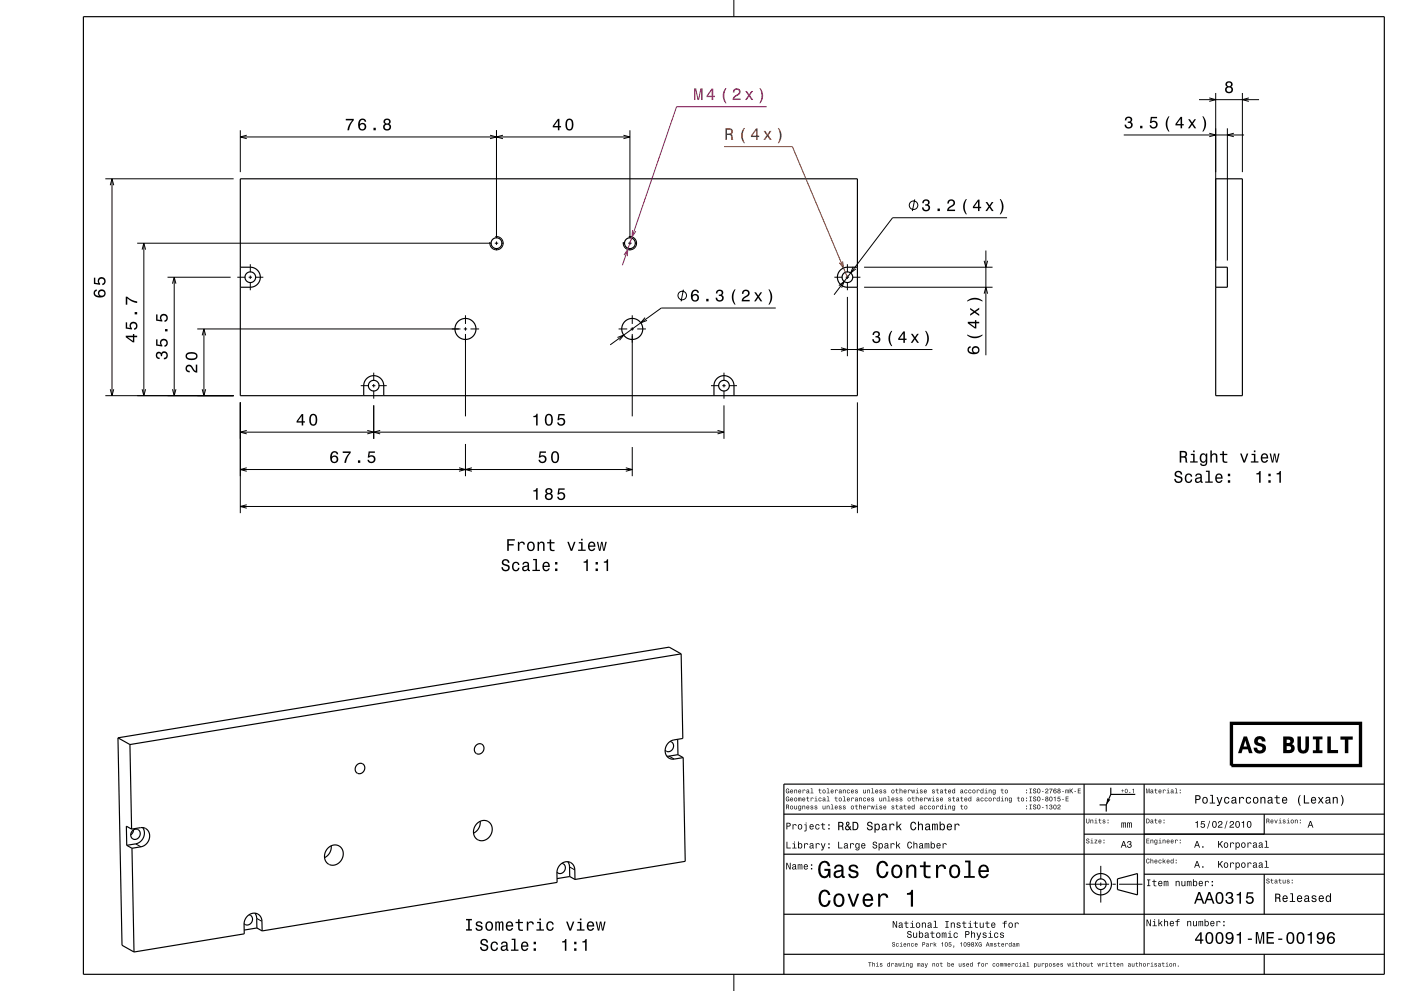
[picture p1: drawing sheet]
<svg xmlns="http://www.w3.org/2000/svg" width="420mm" height="297mm" viewBox="0 0 420 297" stroke-linecap="round" stroke-linejoin="round" font-family="sans-serif">
<g fill="none" stroke="#000" stroke-width=".3">
<path d="M220 0v5M72 39v12.6M148.8 39v32.4M188.8 39v32.4M364.5 27.9v50.2M368 38.5v39.6M372.5 27.9v23.7M31.6 53.6h38.4M33.1 55.5l.5-1.9 .5 1.9M33.6 53.6v65M72 41h116.8M74 40.5l-2 .5 2 .6"/>
<path d="M146.9 40.5l1.9 .5-1.9 .6M150.8 40.5l-2 .5 2 .6M186.9 40.5l1.9 .5-1.9 .6M274.2 59.8l-.7 3.5M41.1 72.9h106.2M42.6 74.8l.5-1.9 .5 1.9M43.1 72.9v45.7M75 79.2v2.4M148.3 72.9h1M148.5 70.9a2 2 0 0 1 2.3 1.9 2 2 0 0 1-2.1 2.1 2 2 0 0 1-1.8-2.4M148.8 72.4v1M148.8 74.4v.6"/>
<path d="M150.3 72.9h.6M186.7 72.9h.6M188.3 72.9h1M188.5 70.9a2 2 0 0 1 2.3 1.9 2 2 0 0 1-2.1 2.1 2 2 0 0 1-1.8-2.4M188.8 72.4v1M188.8 74.4v.6M190.3 72.9h.6M254 79.2v2.4M255.8 80l-.8 1.8 1.6-1.2M295 78.2l.6 1.9 .5-1.9M295.6 75.1v31.4M301.9 65.3h-34.3l-17.6 23"/>
<path d="M50.2 83.1h18.9M51.7 85l.5-1.9 .5 1.9M52.2 83.1v35.5M59.1 98.6h78.9M61.1 98.6v20M71.1 83.1h2.4M74.5 83.1h1M75 82.6v1M75 84.6v2.4M76.5 83.1h2.4M139 98.6h1M139.5 94.5v2.6"/>
<path d="M139.5 98.1v1M141 98.6h2.6M185.4 98.6h2.6M189 98.6h1M189.5 94.5v2.6M189.5 98.1v1M191 98.6h2.6M250.1 83.1h2.4M251.5 85.6l1.6-1.2-.8 1.8M253.5 83.1h1M254 82.6v1M254 84.6v2.4"/>
<path d="M254 89v17.8M255.5 83.1h2.4M259 86.1h38.6M259 80.1h38.6M295 88l.6-1.9 .5 1.9M31.6 118.6h38.4M33.1 116.7l.5 1.9 .5-1.9M42.6 116.7l.5 1.9 .5-1.9M51.7 116.7l.5 1.9 .5-1.9M60.6 116.7l.5 1.9 .6-1.9M60.6 100.5l.5-1.9 .6 1.9M108.1 115.6h2.4"/>
<path d="M111.5 115.6h1M112 111.7v2.4M112 115.1v1M112 117.1v2.4M113.5 115.6h2.4M139.5 100.1v24.7M189.5 100.1v24.7M213.1 115.6h2.4M216.5 115.6h1M217 111.7v2.4M217 115.1v1M217 117.1v2.4"/>
<path d="M218.5 115.6h2.4M249 104.8h30.5M252.1 104.2l1.9 .6-1.9 .5M259 104.2l-2 .6 2 .5M72 120.6v33.2M72 129.5h145M74 129l-2 .5 2 .5M110.1 129l1.9 .5-1.9 .5M112 121.5v10M114 129l-2 .5 2 .5M139.5 133.1v9.6M189.5 134v8.7"/>
<path d="M215.1 129l1.9 .5-1.9 .5M217 121.5v10M257 120.6v33.2M72 140.7h117.5M72 151.8h185M74 140.2l-2 .5 2 .5M74 151.3l-2 .5 2 .5M137.6 140.2l1.9 .5-1.9 .5M141.5 140.2l-2 .5 2 .5M187.6 140.2l1.9 .5-1.9 .5M255.1 151.3l1.9 .5-1.9 .5M200.6 226.6l1.5 .9"/>
<path d="M40.7 252.9l1.5 .9M170.7 259.8l1.6 .9M330 259.5v4M77 275.2l1.5 .9M325.5 265h7M330 264.5v1M330 266.5v4M333.5 265h1M335.5 265h7M220 292v5"/>
<circle cx="273.9" cy="61.5" r="1.28"/>
</g>
<g fill="none" stroke="#000" stroke-width=".35">
<path d="M25 5h390v287h-390zM72 53.6h185v65h-185zM364.5 53.6h8v65h-8zM72 80.1h3a3 3 0 0 1 3 3 3 3 0 0 1-3 3h-3M257 80.1h-3a3 3 0 0 0-3 3 3 3 0 0 0 3 3h3M364.5 80.1h3.5v6h-3.5M109 118.6v-3a3 3 0 0 1 3-3 3 3 0 0 1 3 3v3M214 118.6v-3a3 3 0 0 1 3-3 3 3 0 0 1 3 3v3M204.2 196l.5 25.3-2.7 .5a3 3 0 0 0-2.6 2.5 3 3 0 0 0 1.8 3.2l3.6-.4M204.2 196l-165.2 27.1M204.2 196l-3.6-2-165.2 27.1M35.4 221.1l3.6 2"/>
<path d="M35.4 221.1l1.2 62.2 3.6 2M39 223.1l.5 25.4M107 229.2a1.44 1.44 0 0 1 2.2 .2 1.44 1.44 0 0 1-.5 2.1 1.43 1.43 0 0 1-2.1-.2 1.43 1.43 0 0 1 .4-2.1zM142.8 223.3a1.44 1.44 0 0 1 2.1 .2 1.44 1.44 0 0 1-.4 2.1 1.43 1.43 0 0 1-2.1-.2 1.43 1.43 0 0 1 .4-2.1zM200.9 222.2a1.55 1.55 0 0 1 .8 2.2 1.55 1.55 0 0 1-2.3 .5M203.2 221.6v4.6M203.2 226.2l-3.3 .4M203.2 226.2l1.6 .9M204.8 227.1l.6 31-33 5.5M325 235v39M333 236.1v2M340.3 238.1h-7.3l-1.4 3.1"/>
<path d="M343 235v51M415 235h-180v57M38 253.3l1.6 .9M39.5 248.5l2.6-.5a2.66 2.66 0 0 1 2.7 1.7 2.66 2.66 0 0 1-.7 3l-1.4 1-3.1 .5M39.5 248.5l-1.6-.9 .1 5.7M39.6 254.2l.6 31.1M39.8 248.9a1.41 1.41 0 0 1 2.1 .2 1.41 1.41 0 0 1-.4 2 1.42 1.42 0 0 1-2.1-.1 1.42 1.42 0 0 1 .4-2.1zM40 248.7l-.2 .8-.6 .7M42.8 248a3.2 3.2 0 0 1-2.1 4.9l-2.7 .4M98.3 254.2a2.67 2.67 0 0 1 3.7-.4 2.67 2.67 0 0 1 .5 3.7 2.75 2.75 0 0 1-4 1.5 2.75 2.75 0 0 1-.7-4.2zM99.3 253.5a3.6 3.6 0 0 1-2 3.5M143 246.8a2.67 2.67 0 0 1 3.7-.4 2.67 2.67 0 0 1 .5 3.7 2.68 2.68 0 0 1-2.9 1.9 2.68 2.68 0 0 1-2.4-2.5l.3-1.4z"/>
<path d="M144 246.1a3.6 3.6 0 0 1-2 3.6M168.5 258.7a1.55 1.55 0 0 1 .8 2.2 1.55 1.55 0 0 1-2.3 .5M170.2 258.3l.5 1.3 .1 3.1M235 256h180M235 244h180M325 250h90M329.6 241.2h2M331.6 241.2v2M379 244v6M74.7 274.2a1.54 1.54 0 0 1 .8 2.2 1.54 1.54 0 0 1-2.3 .4M76.4 273.7l.5 1.3 .1 3.1M77 278.1l1.6 .9"/>
<path d="M77 278.1l-3.8 .6M78.6 279l-.1-2.9a2.57 2.57 0 0 0-2.3-2.5 2.57 2.57 0 0 0-2.7 2l-.3 1.2v3.1l-33 5.4M170.8 262.7l1.6 .9M170.8 262.7l-3.8 .6M172.4 263.6l-.1-2.9a2.54 2.54 0 0 0-2.1-2.5 2.54 2.54 0 0 0-2.8 1.7l-.4 1.4v3.2l-88.4 14.5M235 274h180M335 263.4l6-1.6v6.4l-6-1.6zM343 262h72M379 262v12M235 286h180M379 286v6"/>
<circle cx="148.8" cy="72.9" r="1.62"/>
<circle cx="188.8" cy="72.9" r="1.62"/>
<circle cx="75" cy="83.1" r="1.6"/>
<circle cx="139.5" cy="98.6" r="3.2"/>
<circle cx="189.5" cy="98.6" r="3.2"/>
<circle cx="254" cy="83.1" r="1.6"/>
<circle cx="112" cy="115.6" r="1.6"/>
<circle cx="217" cy="115.6" r="1.6"/>
<circle cx="330" cy="265" r="3.2"/>
<circle cx="330" cy="265" r="1.6"/>
</g>
<g fill="#000">
<path d="M103.7 35.6v.5h1.9a5.2 5.2 0 0 0-1.5 2.9h.5a5.3 5.3 0 0 1 1.5-3v-.4zM107.9 35.8a2.39 2.39 0 0 0 .2 3.2 1.16 1.16 0 0 0 1.5-.3 1.16 1.16 0 0 0-.2-1.5 1.16 1.16 0 0 0-1.5 0 1.03 1.03 0 0 1 .8-1.3l.4 .2 .2 .4h.5a1.12 1.12 0 0 0-.7-.9 1.12 1.12 0 0 0-1.2 .2zM107.8 38a.75 .75 0 0 1 1.5 0 .75 .75 0 0 1-1.5 0zM112 38.3v.7h.7v-.7zM115.2 35.8l-.2 .3a.8 .8 0 0 0 .4 1.1 1.09 1.09 0 0 0-.2 1.6 1.09 1.09 0 0 0 1.7 0 1.09 1.09 0 0 0-.2-1.6 .95 .95 0 0 0 .3-1.4 .95 .95 0 0 0-1.4-.2zM115.3 38.1a.71 .71 0 0 1 1.4 0 .71 .71 0 0 1-1.4 0zM115.4 36.5a.6 .6 0 0 1 1.2 0 .6 .6 0 0 1-1.2 0z" fill-rule="evenodd"/>
<path d="M167.2 35.6l-1.5 2.1v.5h1.5v.8h.5v-.8h.5v-.4h-.5v-2.2zM167.2 36.2v1.6h-1.1zM169.8 36a2.02 2.02 0 0 0 .9 3.1 2.03 2.03 0 0 0 .9-3.1 1.11 1.11 0 0 0-1.8 0zM170.4 36h.6a2.37 2.37 0 0 1 0 2.6h-.6a2.37 2.37 0 0 1 0-2.6z" fill-rule="evenodd"/>
<path d="M276.8 60l-.3 .9h.4a.62 .62 0 0 1 .4-.8 .62 .62 0 0 1 .8 .3 .62 .62 0 0 1-.3 .8h-.4v.4a.74 .74 0 0 1 .9 .7 .74 .74 0 0 1-.8 .8 .74 .74 0 0 1-.6-.9h-.5a1.18 1.18 0 0 0 1.5 1.2 1.18 1.18 0 0 0 .6-1.9l-.2-.1a1.01 1.01 0 0 0 0-1.5 1.01 1.01 0 0 0-1.5 .1zM281.1 62.5v.8h.7v-.8zM284.3 60.1l-.3 .9h.5a.7 .7 0 0 1 .5-.8 .7 .7 0 0 1 .8 .5 .7 .7 0 0 1-.5 .8l-.3 .2a1.63 1.63 0 0 0-1.1 1.6h2.4v-.5h-1.9l.9-.8a1.17 1.17 0 0 0 .9-1.6 1.17 1.17 0 0 0-1.9-.3z" fill-rule="evenodd"/>
<path d="M289.5 59.7a3.6 3.6 0 0 0 0 4.5h.4a4.3 4.3 0 0 1 0-4.5zM293.2 59.8l-1.5 2.1v.5h1.5v.9h.4v-.9h.5v-.4h-.5v-2.2zM293.2 60.4v1.6h-1.1zM295.5 60.5l.9 1.4-1 1.4h.5l.7-1.1 .7 1.1h.6l-1-1.4 .9-1.4h-.5l-.7 1-.6-1zM299.7 59.7a4.3 4.3 0 0 1 0 4.5h.3a3.6 3.6 0 0 0 0-4.5z" fill-rule="evenodd"/>
<path d="M28.3 87.1a1.44 1.44 0 0 0 .1 1.6 1.44 1.44 0 0 0 1.6 .5 1.26 1.26 0 0 0 1.7-1 1.26 1.26 0 0 0-1.2-1.5 1.11 1.11 0 0 0-1.1 .7 1.11 1.11 0 0 0 .3 1.3 1.02 1.02 0 0 1-1.2-.9l.1-.4 .4-.2v-.5zM29.8 87.9a.75 .75 0 0 1 1.5 0 .75 .75 0 0 1-1.5 0zM28.2 83.2v1.9l1.8 .3v-.4a.8 .8 0 0 1-.2-1.3 .8 .8 0 0 1 1.2 .1 .8 .8 0 0 1-.3 1.2v.5a1.21 1.21 0 0 0 1-1.5 1.21 1.21 0 0 0-1.6-.8 1.21 1.21 0 0 0-.6 1.7l-.9-.1v-1.6z" fill-rule="evenodd"/>
<path d="M37.7 100.6v.5l2.1 1.5h.5v-1.5h.8v-.5h-.8v-.5h-.4v.5zM38.3 101.1h1.6v1.1zM37.7 96.6v1.9l1.9 .3v-.4a.8 .8 0 0 1-.3-1.3 .8 .8 0 0 1 1.3 .1 .8 .8 0 0 1-.4 1.2v.5a1.21 1.21 0 0 0 1.1-1.5 1.21 1.21 0 0 0-1.7-.9 1.21 1.21 0 0 0-.5 1.8l-1-.2v-1.5zM40.4 93.5v.7h.7v-.7zM37.7 88.9v2.4h.5v-1.9a5.2 5.2 0 0 0 2.9 1.4v-.5a5.3 5.3 0 0 1-3-1.4z" fill-rule="evenodd"/>
<path d="M47 105.7a1.17 1.17 0 0 0-.2 1.3 1.17 1.17 0 0 0 1.1 .6v-.4a.62 .62 0 0 1-.8-.4 .62 .62 0 0 1 .3-.7 .62 .62 0 0 1 .8 .2v.4h.4a.72 .72 0 0 1 .4-.9 .72 .72 0 0 1 1 .5 .72 .72 0 0 1-.5 .9h-.4v.5a1.18 1.18 0 0 0 1.2-1.5 1.18 1.18 0 0 0-1.8-.6l-.2 .2a.86 .86 0 0 0-1.3-.1zM46.8 101.7v1.9l1.9 .3v-.5a.8 .8 0 0 1-.3-1.2 .8 .8 0 0 1 1.3 .1 .8 .8 0 0 1-.4 1.2v.5a1.21 1.21 0 0 0 1.1-1.5 1.21 1.21 0 0 0-1.7-.9 1.21 1.21 0 0 0-.5 1.8l-1-.2v-1.5zM49.5 98.6v.7h.7v-.7zM46.8 94.2v1.9l1.9 .3v-.4a.8 .8 0 0 1-.3-1.3 .8 .8 0 0 1 1.3 .1 .8 .8 0 0 1-.4 1.2v.5a1.21 1.21 0 0 0 1.1-1.5 1.21 1.21 0 0 0-1.7-.8 1.21 1.21 0 0 0-.5 1.7l-1-.1v-1.6z" fill-rule="evenodd"/>
<path d="M55.9 109.6a1.2 1.2 0 0 0-.2 1.3 1.2 1.2 0 0 0 1.2 .7v-.5a.7 .7 0 0 1-.9-.5 .7 .7 0 0 1 .5-.8 .7 .7 0 0 1 .9 .5l.2 .3a1.64 1.64 0 0 0 1.5 1.1v-2.4h-.4v1.9l-.4-.3-.8-1.2a1.1 1.1 0 0 0-1.6-.1zM56.1 105.8a1.13 1.13 0 0 0-.4 1.2 1.13 1.13 0 0 0 .9 .9 1.9 1.9 0 0 0 2.6-1.2 2.03 2.03 0 0 0-3.1-.9zM56.1 106.4a2.38 2.38 0 0 1 2.6 0v.7a2.37 2.37 0 0 1-2.6 0z" fill-rule="evenodd"/>
<path d="M261.9 99.5a1.01 1.01 0 0 1 1.5-.2 1.01 1.01 0 0 1 0 1.6 1.12 1.12 0 0 1 .4 1.5 1.12 1.12 0 0 1-1.6 .4l-.6-.6-.1-.5h.5a.72 .72 0 0 0 .6 .8 .72 .72 0 0 0 .8-.8 .72 .72 0 0 0-.9-.6v-.4a.62 .62 0 0 0 .8-.4 .62 .62 0 0 0-.5-.8 .62 .62 0 0 0-.7 .6l-.1 .3h-.4z" fill-rule="evenodd"/>
<path d="M267.2 99.2a3.6 3.6 0 0 0 0 4.5h.3a4.3 4.3 0 0 1 0-4.5zM270.8 99.3l-1.5 2.1v.5h1.5v.9h.5v-.9h.5v-.4h-.5v-2.2zM270.8 99.9v1.6h-1.1zM273.1 100l.9 1.4-1 1.4h.6l.6-1.1 .8 1.1h.5l-1-1.4 .9-1.4h-.5l-.6 1-.7-1zM277.3 99.2a4.3 4.3 0 0 1 0 4.5h.4a3.6 3.6 0 0 0 0-4.5z" fill-rule="evenodd"/>
<path d="M290.3 104.1a1.44 1.44 0 0 0 .1 1.6 1.44 1.44 0 0 0 1.6 .5 1.26 1.26 0 0 0 1.6-1 1.26 1.26 0 0 0-1.1-1.5 1.11 1.11 0 0 0-1.1 .7 1.11 1.11 0 0 0 .3 1.3 1.02 1.02 0 0 1-1.3-.9l.2-.4 .4-.2v-.5zM291.8 104.9a.75 .75 0 0 1 1.5 0 .75 .75 0 0 1-1.5 0z" fill-rule="evenodd"/>
<path d="M290 100.2v.3a3.6 3.6 0 0 0 4.5 0v-.3a4.3 4.3 0 0 1-4.5 0zM290.1 96.4v.5l2.1 1.5h.5v-1.5h.9v-.5h-.9v-.5h-.4v.5zM290.7 96.9h1.6v1.1zM290.8 92.3v.5l1 .6-1 .7v.5l1.4-.9 1.4 1v-.5l-1.1-.7 1.1-.7v-.6l-1.4 1zM290 90.1v.3a4.3 4.3 0 0 1 4.5 0v-.3a3.6 3.6 0 0 0-4.5 0z" fill-rule="evenodd"/>
<path d="M90.4 124.1l-1.5 2.1v.4h1.5v.9h.5v-.9h.5v-.4h-.5v-2.1zM90.4 124.7v1.5h-1.1zM93 124.5a2.02 2.02 0 0 0 .9 3.1 2.03 2.03 0 0 0 .9-3.2 1.11 1.11 0 0 0-1.8 .1zM93.6 124.5h.6a2.37 2.37 0 0 1 0 2.6h-.6a2.37 2.37 0 0 1 0-2.6z" fill-rule="evenodd"/>
<path d="M99.5 135.5a2.4 2.4 0 0 0 .2 3.2 1.16 1.16 0 0 0 1.5-.3 1.16 1.16 0 0 0-.2-1.6 1.16 1.16 0 0 0-1.5 .1 1.02 1.02 0 0 1 .8-1.3l.4 .1 .2 .5h.5a1.11 1.11 0 0 0-.7-1 1.11 1.11 0 0 0-1.2 .3zM99.4 137.7a.75 .75 0 0 1 1.5 0 .75 .75 0 0 1-1.5 0zM102.7 135.3v.4h2a5.2 5.2 0 0 0-1.5 3h.5a5.3 5.3 0 0 1 1.4-3v-.4zM107.3 138v.7h.7v-.7zM110.5 135.3l-.3 1.8h.4a.8 .8 0 0 1 1.3-.2 .8 .8 0 0 1-.1 1.3 .8 .8 0 0 1-1.2-.4h-.5a1.21 1.21 0 0 0 1.5 1.1 1.21 1.21 0 0 0 .9-1.7 1.21 1.21 0 0 0-1.8-.6l.2-.9h1.5v-.4z" fill-rule="evenodd"/>
<path d="M159.9 124.7v.3h.8v2.5h.5v-3.5h-.4a.77 .77 0 0 1-.9 .7zM163.6 124.5a2.02 2.02 0 0 0 .9 3.1 2.03 2.03 0 0 0 .9-3.2 1.11 1.11 0 0 0-1.8 .1zM164.2 124.5h.7a2.38 2.38 0 0 1 0 2.6h-.7a2.37 2.37 0 0 1 0-2.6zM167.4 124.1l-.3 1.8h.4a.8 .8 0 0 1 1.3-.2 .8 .8 0 0 1-.1 1.3 .8 .8 0 0 1-1.2-.4h-.5a1.21 1.21 0 0 0 1.5 1.1 1.21 1.21 0 0 0 .8-1.7 1.21 1.21 0 0 0-1.7-.6l.1-.9h1.6v-.4z" fill-rule="evenodd"/>
<path d="M161.8 135.3l-.3 1.8h.4a.8 .8 0 0 1 1.3-.2 .8 .8 0 0 1-.1 1.3 .8 .8 0 0 1-1.2-.4h-.5a1.21 1.21 0 0 0 1.5 1.1 1.21 1.21 0 0 0 .8-1.7 1.21 1.21 0 0 0-1.7-.6l.1-.9h1.6v-.4zM165.5 135.7a2.02 2.02 0 0 0 .9 3.1 2.03 2.03 0 0 0 .9-3.1 1.11 1.11 0 0 0-1.8 0zM166.1 135.7h.6a2.37 2.37 0 0 1 0 2.6h-.6a2.38 2.38 0 0 1 0-2.6z" fill-rule="evenodd"/>
<path d="M159.9 146.9v.4h.8v2.5h.5v-3.5h-.4a.77 .77 0 0 1-.9 .6zM163.7 146.5l-.2 .3a.8 .8 0 0 0 .4 1.1 1.09 1.09 0 0 0-.2 1.6 1.09 1.09 0 0 0 1.7 0 1.09 1.09 0 0 0-.2-1.6 .95 .95 0 0 0 .3-1.4 .95 .95 0 0 0-1.4-.2zM163.8 148.8a.71 .71 0 0 1 1.4 0 .71 .71 0 0 1-1.4 0zM163.9 147.2a.6 .6 0 0 1 1.2 0 .6 .6 0 0 1-1.2 0zM167.4 146.4l-.3 1.8h.4a.8 .8 0 0 1 1.3-.2 .8 .8 0 0 1-.1 1.2 .8 .8 0 0 1-1.2-.3h-.5a1.21 1.21 0 0 0 1.5 1 1.21 1.21 0 0 0 .8-1.6 1.21 1.21 0 0 0-1.7-.6l.1-.9h1.6v-.4z" fill-rule="evenodd"/>
<path d="M235.7 236.5a.67 .67 0 0 0-.2 .9 .67 .67 0 0 0 .9 .3h.2v-.7h-.5v.2h.3l-.2 .4a.49 .49 0 0 1-.5-.6 .49 .49 0 0 1 .7-.4l.2 .2-.3-.5zM237 236.8a.54 .54 0 0 0-.1 .8 .54 .54 0 0 0 .8 0l.1-.2a.37 .37 0 0 1-.5 .2 .37 .37 0 0 1-.2-.3l.7-.1-.3-.5zM237.1 236.9l.3-.1 .2 .3h-.5zM238.1 236.7v1h.2v-.6a.25 .25 0 0 1 .2-.3 .25 .25 0 0 1 .3 .3v.6h.2v-.7a.36 .36 0 0 0-.3-.4 .36 .36 0 0 0-.4 .2zM239.4 236.8a.53 .53 0 0 0-.1 .8 .53 .53 0 0 0 .8 0l.1-.2a.37 .37 0 0 1-.4 .2 .37 .37 0 0 1-.3-.3l.7-.1-.3-.5zM239.6 236.9l.3-.1 .1 .3h-.5zM240.6 236.7v1h.2l.1-.8 .6 .1a.36 .36 0 0 0-.3-.4 .36 .36 0 0 0-.4 .2zM241.9 236.7l-.1 .3 .5-.2 .1 .3a.39 .39 0 0 0-.6 .1 .39 .39 0 0 0 .3 .6l.3-.2 .3 .1-.1-.8-.3-.3zM241.9 237.4a.25 .25 0 0 1 .5 0 .25 .25 0 0 1-.5 0zM243 236.3l.3 .1v1.2l-.3 .1h.9l-.4-.1v-1.3zM245.6 236.4v.3l-.3 .1h.3l.1 .9 .5 .1-.4-.4v-.6l.4-.1h-.4v-.3zM246.6 237.2a.53 .53 0 0 0 1 0 .53 .53 0 0 0-1 0zM246.8 236.9l.1-.1a.37 .37 0 0 1 .4 .4 .37 .37 0 0 1-.5 .3zM247.9 236.3l.3 .1v1.2l-.4 .1h.9l-.3-.1v-1.3zM249.1 236.8a.53 .53 0 0 0 0 .8 .53 .53 0 0 0 .7 0l.1-.2a.37 .37 0 0 1-.4 .2 .37 .37 0 0 1-.3-.3l.7-.1-.2-.5zM249.3 236.9l.3-.1 .1 .3h-.5zM250.3 236.7v1h.2l.1-.8 .6 .1a.36 .36 0 0 0-.3-.4 .36 .36 0 0 0-.4 .2zM251.6 236.7l-.1 .3 .5-.2 .1 .3a.39 .39 0 0 0-.6 .1 .39 .39 0 0 0 .3 .6l.3-.2 .3 .1-.1-.8-.2-.3zM251.6 237.4a.25 .25 0 0 1 .5 0 .25 .25 0 0 1-.5 0zM252.7 236.7v1h.2v-.6a.25 .25 0 0 1 .2-.3 .25 .25 0 0 1 .3 .3v.6h.1v-.7a.36 .36 0 0 0-.2-.4 .36 .36 0 0 0-.4 .2zM254 236.8a.53 .53 0 0 0-.1 .8 .53 .53 0 0 0 .8-.1l-.1-.1a.3 .3 0 0 1-.4 0 .3 .3 0 0 1-.1-.4 .3 .3 0 0 1 .5 0h.2l-.3-.3zM255.2 236.8a.53 .53 0 0 0-.1 .8 .53 .53 0 0 0 .8 0l.1-.2a.37 .37 0 0 1-.4 .2 .37 .37 0 0 1-.3-.3l.7-.1-.3-.5zM255.4 236.9l.3-.1 .1 .3h-.5zM256.4 236.7v.4l.6 .3-.2 .2-.5-.2a.39 .39 0 0 0 .6 .4 .39 .39 0 0 0 .1-.6l-.5-.3 .2-.1 .5 .1-.2-.2zM258.8 236.7v.7a.35 .35 0 0 0 .2 .4 .35 .35 0 0 0 .4-.2l.2 .1v-1h-.2v.7l-.3 .2-.2-.1v-.8zM260 236.7v1h.2v-.6a.25 .25 0 0 1 .2-.3 .25 .25 0 0 1 .2 .3v.6h.2v-.7a.35 .35 0 0 0-.2-.4 .35 .35 0 0 0-.5 .2zM261.3 236.3l.2 .1v1.2l-.3 .1h.9l-.4-.1v-1.3zM262.5 236.8a.54 .54 0 0 0-.1 .8 .54 .54 0 0 0 .8 0l.1-.2a.37 .37 0 0 1-.5 .2 .37 .37 0 0 1-.2-.3l.7-.1-.3-.5zM262.6 236.9l.3-.1 .2 .3h-.5zM263.7 236.7v.4l.6 .3-.3 .2-.4-.2a.39 .39 0 0 0 .5 .4 .39 .39 0 0 0 .2-.6l-.5-.3 .2-.1 .4 .1-.1-.2zM265 236.7l-.1 .4 .6 .3-.2 .2-.5-.2a.39 .39 0 0 0 .6 .4 .39 .39 0 0 0 .1-.6l-.5-.3 .2-.1 .5 .1-.2-.2zM267.2 237.2a.55 .55 0 0 0 1.1 0 .55 .55 0 0 0-1.1 0zM267.5 236.9l.1-.1a.37 .37 0 0 1 .4 .4 .37 .37 0 0 1-.5 .3zM268.7 236.4v.3l-.3 .1h.3l.1 .9 .5 .1-.4-.4v-.6l.4-.1h-.4v-.3zM269.7 236.3v1.4h.2v-.6a.25 .25 0 0 1 .2-.3 .25 .25 0 0 1 .3 .3v.6h.1v-.7a.35 .35 0 0 0-.2-.4 .35 .35 0 0 0-.4 .2v-.5zM271 236.8a.53 .53 0 0 0-.1 .8 .53 .53 0 0 0 .8 0l.1-.2a.37 .37 0 0 1-.5 .2 .37 .37 0 0 1-.2-.3l.7-.1-.3-.5zM271.1 236.9l.3-.1 .2 .3h-.5zM272.2 236.7v1h.2v-.8l.6 .1a.36 .36 0 0 0-.2-.4 .36 .36 0 0 0-.4 .2zM273.2 236.7l.2 1h.2l.2-.9 .1 .9h.2l.3-1h-.2l-.2 .9-.2-.9h-.1l-.2 .9-.2-.9zM274.6 236.7l.3 .1v.8l-.3 .1h.9l-.4-.1v-.9zM274.9 236.3l.2 .2zM275.9 236.7v.4l.5 .3-.2 .2-.4-.2a.39 .39 0 0 0 .5 .4 .39 .39 0 0 0 .1-.6l-.4-.3 .2-.1 .4 .1-.1-.2zM277.1 236.8a.54 .54 0 0 0-.1 .8 .54 .54 0 0 0 .8 0v-.2a.37 .37 0 0 1-.4 .2 .37 .37 0 0 1-.3-.3l.7-.1-.2-.5zM277.2 236.9l.3-.1 .2 .3h-.6zM279.5 236.7v.4l.6 .3-.3 .2-.4-.2a.39 .39 0 0 0 .5 .4 .39 .39 0 0 0 .2-.6l-.5-.3 .2-.1 .4 .1-.1-.2zM280.9 236.4v.3l-.3 .1h.3v.9l.5 .1-.4-.4v-.6l.4-.1h-.4v-.3zM282 236.7l-.2 .3 .5-.2 .1 .3a.39 .39 0 0 0-.6 .1 .39 .39 0 0 0 .3 .6l.6-.2-.2-.9zM282 237.4a.25 .25 0 0 1 .5 0 .25 .25 0 0 1-.5 0zM283.3 236.4v.3l-.3 .1h.3l.1 .9 .5 .1-.4-.4v-.6l.4-.1h-.4v-.3zM284.4 236.8a.53 .53 0 0 0-.1 .8 .53 .53 0 0 0 .8 0v-.2a.37 .37 0 0 1-.4 .2 .37 .37 0 0 1-.3-.3l.7-.1-.2-.5zM284.5 236.9l.3-.1 .1 .3h-.5zM285.5 236.8a.51 .51 0 0 0-.1 .7 .51 .51 0 0 0 .7 .1l.2 .1v-1.4h-.2v.5l-.3-.2zM285.7 236.9l.1-.1a.36 .36 0 0 1 .3 .4 .36 .36 0 0 1-.4 .3zM288 236.7l-.1 .3 .5-.2 .1 .3a.39 .39 0 0 0-.6 .1 .39 .39 0 0 0 .3 .6l.6-.2-.2-.9zM288.1 237.4a.24 .24 0 0 1 .4 0 .24 .24 0 0 1-.4 0zM289.2 236.8a.53 .53 0 0 0-.1 .8 .53 .53 0 0 0 .9-.1l-.2-.1a.3 .3 0 0 1-.4 0 .3 .3 0 0 1 0-.4 .3 .3 0 0 1 .4 0h.2l-.3-.3zM290.4 236.8a.53 .53 0 0 0 0 .8 .53 .53 0 0 0 .8-.1l-.2-.1a.3 .3 0 0 1-.4 0 .3 .3 0 0 1 0-.4 .3 .3 0 0 1 .4 0h.2l-.3-.3zM291.5 237.2a.55 .55 0 0 0 1.1 0 .55 .55 0 0 0-1.1 0zM291.8 236.9v-.1a.37 .37 0 0 1 .5 .4 .37 .37 0 0 1-.5 .3zM292.8 236.7v1h.2l.1-.8 .6 .1a.36 .36 0 0 0-.3-.4 .36 .36 0 0 0-.4 .2zM294 236.8a.51 .51 0 0 0-.1 .7 .51 .51 0 0 0 .7 .1l.2 .1v-1.4h-.1v.5l-.4-.2zM294.2 236.9l.1-.1a.36 .36 0 0 1 .3 .4 .36 .36 0 0 1-.4 .3zM295.3 236.7l.3 .1v.8l-.4 .1h.9l-.4-.1v-.9zM295.6 236.3l.1 .2zM296.4 236.7v1h.2v-.6a.25 .25 0 0 1 .2-.3 .25 .25 0 0 1 .3 .3v.6h.2v-.7a.35 .35 0 0 0-.3-.4 .35 .35 0 0 0-.4 .2zM297.7 236.8a.51 .51 0 0 0-.1 .7 .51 .51 0 0 0 .7 .1 .38 .38 0 0 1-.2 .4 .38 .38 0 0 1-.5-.2 .44 .44 0 0 0 .5 .4 .44 .44 0 0 0 .4-.5v-1zM297.8 236.9l.1-.1a.36 .36 0 0 1 .4 .4 .36 .36 0 0 1-.5 .3zM300.3 236.4v.3l-.3 .1h.3l.1 .9 .5 .1-.4-.4v-.6l.4-.1h-.4v-.3zM301.2 237.2a.55 .55 0 0 0 1.1 0 .55 .55 0 0 0-1.1 0zM301.5 236.9l.1-.1a.37 .37 0 0 1 .4 .4 .37 .37 0 0 1-.5 .3zM307.6 237.4v.3h.3v-.3zM307.6 236.7v.3h.3v-.3zM308.6 236.3l.3 .2v1.1l-.3 .1h.7l-.2-.1v-1.1l.2-.2zM309.8 236.4a.56 .56 0 0 0 .1 .7 .56 .56 0 0 0 .6 .2 .31 .31 0 0 1-.3 .3 .31 .31 0 0 1-.3-.3h-.2a.5 .5 0 0 0 .5 .5 .5 .5 0 0 0 .5-.6 .5 .5 0 0 0-.7-.3 .26 .26 0 0 1 .2-.4 .26 .26 0 0 1 .3 .3l.1-.2-.2-.3zM311 236.5a.66 .66 0 0 0-.1 .9 .66 .66 0 0 0 .9 .2 .66 .66 0 0 0 .1-.9 .66 .66 0 0 0-.9-.2zM311.3 236.5a.54 .54 0 0 1 .4 .5 .54 .54 0 0 1-.4 .6l-.2-.6zM312.4 237.1v.2h.5v-.2zM313.5 236.5l-.1 .3h.2a.3 .3 0 0 1 .3-.3 .3 .3 0 0 1 .3 .4 .3 .3 0 0 1-.4 .2l-.5 .6h1v-.1h-.8l.2-.2a.52 .52 0 0 0 .6-.5 .52 .52 0 0 0-.7-.5zM314.6 236.4v.2h.7l-.5 .8v.3h.2l.5-1.3zM316 236.4a.64 .64 0 0 0-.2 1 .64 .64 0 0 0 .9 .1l-.1-.5h-.6v-.2a.41 .41 0 0 1 .4-.3 .41 .41 0 0 1 .3 .2l-.2-.3zM316 237.3a.3 .3 0 0 1 .6 0 .3 .3 0 0 1-.6 0zM317.2 236.4v.6a.44 .44 0 0 0-.1 .6 .44 .44 0 0 0 .7 0 .44 .44 0 0 0-.1-.6 .4 .4 0 0 0 .1-.6 .4 .4 0 0 0-.6 0zM317.2 237.4a.3 .3 0 0 1 .6 0 .3 .3 0 0 1-.6 0zM317.2 236.7a.25 .25 0 0 1 .5 0 .25 .25 0 0 1-.5 0zM318.4 237.1v.2h.5v-.2zM319.4 236.7v1h.2l.1-.9 .1 .9 .3-.9 .1 .9h.2l-.1-1.1zM320.7 236.3v1.4h.2l.1-.6 .5 .6h.2l-.5-.8 .5-.6h-.2l-.6 .7v-.7zM322.1 237.1v.2h.5v-.2zM323.1 236.3v1.4h.9v-.1h-.7v-.5h.6v-.2h-.6v-.4h.7v-.2z" fill-rule="evenodd"/>
<path d="M235.7 238.9a.67 .67 0 0 0-.2 .9 .67 .67 0 0 0 .9 .3h.2v-.7h-.5l.3 .2-.2 .4a.49 .49 0 0 1-.5-.6 .49 .49 0 0 1 .7-.4l.2 .2-.3-.5zM237 239.2a.54 .54 0 0 0-.1 .8 .54 .54 0 0 0 .8 0l.1-.2a.37 .37 0 0 1-.5 .2 .37 .37 0 0 1-.2-.3l.7-.1-.3-.5zM237.1 239.3l.3-.1 .2 .3h-.5zM238.1 239.6a.53 .53 0 0 0 1 0 .53 .53 0 0 0-1 0zM238.3 239.3a.33 .33 0 0 1 .5 .1 .33 .33 0 0 1-.1 .4 .33 .33 0 0 1-.4 0zM239.3 239.1v1h.1l.2-.9 .1 .9 .3-.9 .1 .9h.1l-.1-1.1zM240.6 239.2a.53 .53 0 0 0 0 .8 .53 .53 0 0 0 .7 0l.1-.2a.37 .37 0 0 1-.4 .2 .37 .37 0 0 1-.3-.3l.7-.1-.2-.5zM240.8 239.3l.3-.1 .1 .3h-.5zM242 238.8v.3l-.3 .1h.3l.1 .9 .5 .1-.4-.4v-.6l.4-.1h-.4v-.3zM243 239.1v1h.2l.1-.8 .6 .1a.36 .36 0 0 0-.3-.4 .36 .36 0 0 0-.4 .2zM244.3 239.1l.3 .1v.8l-.4 .1h.9l-.4-.1v-.9zM244.6 238.7l.1 .2zM245.5 239.2a.53 .53 0 0 0-.1 .8 .53 .53 0 0 0 .8-.1l-.1-.1a.3 .3 0 0 1-.4 0 .3 .3 0 0 1-.1-.4 .3 .3 0 0 1 .5 0h.2l-.3-.3zM246.7 239.1l-.1 .3 .5-.2 .1 .3a.39 .39 0 0 0-.6 .1 .39 .39 0 0 0 .3 .6l.4-.2 .2 .1-.1-.8-.2-.3zM246.8 239.8a.24 .24 0 0 1 .4 0 .24 .24 0 0 1-.4 0zM247.9 238.7l.3 .1v1.2l-.4 .1h.9l-.3-.1v-1.3zM250.5 238.8v.3l-.3 .1h.3l.1 .9 .5 .1-.4-.4v-.6l.4-.1h-.4v-.3zM251.4 239.6a.55 .55 0 0 0 1.1 0 .55 .55 0 0 0-1.1 0zM251.7 239.3l.1-.1a.37 .37 0 0 1 .4 .4 .37 .37 0 0 1-.5 .3zM252.8 238.7l.2 .1v1.2l-.3 .1h.9l-.4-.1v-1.3zM254 239.2a.53 .53 0 0 0-.1 .8 .53 .53 0 0 0 .8 0l.1-.2a.37 .37 0 0 1-.5 .2 .37 .37 0 0 1-.2-.3l.7-.1-.3-.5zM254.1 239.3l.3-.1 .2 .3h-.5zM255.2 239.1v1h.2v-.8l.6 .1a.36 .36 0 0 0-.2-.4 .36 .36 0 0 0-.5 .2zM256.4 239.1l-.1 .3 .5-.2 .1 .3a.39 .39 0 0 0-.6 .1 .39 .39 0 0 0 .3 .6l.4-.2 .2 .1-.1-.8-.2-.3zM256.5 239.8a.25 .25 0 0 1 .5 0 .25 .25 0 0 1-.5 0zM257.5 239.1v1h.2v-.7l.3-.2 .2 .9h.2v-.7a.36 .36 0 0 0-.3-.4 .36 .36 0 0 0-.4 .2zM258.9 239.2a.53 .53 0 0 0-.1 .8 .53 .53 0 0 0 .8-.1l-.1-.1a.3 .3 0 0 1-.5 0 .3 .3 0 0 1 0-.4 .3 .3 0 0 1 .5 0h.1l-.2-.3zM260.1 239.2a.53 .53 0 0 0-.1 .8 .53 .53 0 0 0 .8 0v-.2a.37 .37 0 0 1-.4 .2 .37 .37 0 0 1-.3-.3l.7-.1-.2-.5zM260.2 239.3l.3-.1 .2 .3h-.6zM261.3 239.1v.4l.6 .3-.3 .2-.4-.2a.39 .39 0 0 0 .5 .4 .39 .39 0 0 0 .2-.6l-.5-.3 .2-.1 .4 .1-.1-.2zM263.6 239.1v.7a.35 .35 0 0 0 .3 .4 .35 .35 0 0 0 .4-.2l.2 .1v-1h-.2v.7l-.3 .2-.2-.1v-.8zM264.8 239.1v1h.2v-.7l.3-.2 .2 .9h.2v-.7a.35 .35 0 0 0-.3-.4 .35 .35 0 0 0-.4 .2zM266.1 238.7l.3 .1v1.2l-.4 .1h.9l-.3-.1v-1.3zM267.4 239.2a.54 .54 0 0 0-.1 .8 .54 .54 0 0 0 .8 0v-.2a.37 .37 0 0 1-.4 .2 .37 .37 0 0 1-.3-.3l.7-.1-.2-.5zM267.5 239.3l.3-.1 .1 .3h-.5zM268.6 239.1v.4l.6 .3-.3 .2-.4-.2a.39 .39 0 0 0 .5 .4 .39 .39 0 0 0 .1-.6l-.4-.3 .2-.1 .4 .1-.1-.2zM269.8 239.1v.4l.6 .3-.3 .2-.4-.2a.39 .39 0 0 0 .5 .4 .39 .39 0 0 0 .2-.6l-.5-.3 .2-.1 .4 .1-.1-.2zM272.1 239.6a.53 .53 0 0 0 1 0 .53 .53 0 0 0-1 0zM272.3 239.3l.1-.1a.37 .37 0 0 1 .4 .4 .37 .37 0 0 1-.5 .3zM273.6 238.8v.3l-.3 .1h.3v.9l.6 .1-.4-.4v-.6l.4-.1h-.4v-.3zM274.5 238.7v1.4h.2v-.7l.3-.2 .2 .9h.2v-.7a.35 .35 0 0 0-.2-.4 .35 .35 0 0 0-.5 .2v-.5zM275.9 239.2a.53 .53 0 0 0-.1 .8 .53 .53 0 0 0 .8 0v-.2a.37 .37 0 0 1-.4 .2 .37 .37 0 0 1-.3-.3l.7-.1-.2-.5zM276 239.3l.3-.1 .1 .3h-.5zM277 239.1v1h.2l.1-.8 .6 .1a.36 .36 0 0 0-.3-.4 .36 .36 0 0 0-.4 .2zM278 239.1l.3 1h.2l.1-.9 .2 .9h.1l.3-1h-.2l-.1 .9-.2-.9h-.2l-.1 .9-.2-.9zM279.5 239.1l.3 .1v.8l-.4 .1h.9l-.3-.1v-.9zM279.8 238.7l.2 .2zM280.7 239.1v.4l.6 .3-.2 .2-.5-.2a.39 .39 0 0 0 .5 .4 .39 .39 0 0 0 .2-.6l-.5-.3 .2-.1 .4 .1-.1-.2zM281.9 239.2a.54 .54 0 0 0-.1 .8 .54 .54 0 0 0 .8 0l.1-.2a.37 .37 0 0 1-.4 .2 .37 .37 0 0 1-.3-.3l.7-.1-.3-.5zM282.1 239.3l.3-.1 .1 .3h-.5zM284.4 239.1v.4l.5 .3-.2 .2-.4-.2a.39 .39 0 0 0 .5 .4 .39 .39 0 0 0 .1-.6l-.4-.3 .2-.1 .4 .1-.1-.2zM285.7 238.8v.3l-.3 .1h.3l.1 .9 .5 .1-.4-.4v-.6l.4-.1h-.4v-.3zM286.8 239.1l-.1 .3 .5-.2 .1 .3a.39 .39 0 0 0-.6 .1 .39 .39 0 0 0 .3 .6l.6-.2-.2-.9zM286.8 239.8a.25 .25 0 0 1 .5 0 .25 .25 0 0 1-.5 0zM288.1 238.8v.3l-.3 .1h.3l.1 .9 .5 .1-.4-.4v-.6l.4-.1h-.4v-.3zM289.2 239.2a.53 .53 0 0 0-.1 .8 .53 .53 0 0 0 .8 0l.1-.2a.37 .37 0 0 1-.4 .2 .37 .37 0 0 1-.3-.3l.7-.1-.3-.5zM289.4 239.3l.3-.1 .1 .3h-.5zM290.4 239.2a.51 .51 0 0 0-.1 .7 .51 .51 0 0 0 .7 .1l.2 .1v-1.4h-.2v.5l-.3-.2zM290.5 239.3l.1-.1a.36 .36 0 0 1 .4 .4 .36 .36 0 0 1-.5 .3zM292.9 239.1l-.1 .3 .5-.2 .1 .3a.39 .39 0 0 0-.6 .1 .39 .39 0 0 0 .3 .6l.6-.2-.2-.9zM292.9 239.8a.25 .25 0 0 1 .5 0 .25 .25 0 0 1-.5 0zM294.1 239.2a.53 .53 0 0 0-.1 .8 .53 .53 0 0 0 .8-.1l-.1-.1a.3 .3 0 0 1-.5 0 .3 .3 0 0 1 0-.4 .3 .3 0 0 1 .5 0h.1l-.2-.3zM295.3 239.2a.53 .53 0 0 0-.1 .8 .53 .53 0 0 0 .8-.1l-.1-.1a.3 .3 0 0 1-.5 0 .3 .3 0 0 1 0-.4 .3 .3 0 0 1 .5 0h.2l-.3-.3zM296.4 239.6a.53 .53 0 0 0 1 0 .53 .53 0 0 0-1 0zM296.6 239.3l.1-.1a.37 .37 0 0 1 .4 .4 .37 .37 0 0 1-.5 .3zM297.7 239.1v1h.2v-.8l.6 .1a.36 .36 0 0 0-.2-.4 .36 .36 0 0 0-.4 .2zM298.9 239.2a.51 .51 0 0 0-.1 .7 .51 .51 0 0 0 .7 .1l.2 .1v-1.4h-.2v.5l-.3-.2zM299 239.3l.1-.1a.36 .36 0 0 1 .4 .4 .36 .36 0 0 1-.5 .3zM300.1 239.1l.3 .1v.8l-.3 .1h.9l-.4-.1v-.9zM300.4 238.7l.2 .2zM301.3 239.1v1h.1l.1-.7 .2-.2 .2 .9h.2v-.7a.35 .35 0 0 0-.2-.4 .35 .35 0 0 0-.5 .2zM302.5 239.2a.51 .51 0 0 0-.1 .7 .51 .51 0 0 0 .8 .1 .38 .38 0 0 1-.3 .4 .38 .38 0 0 1-.4-.2 .44 .44 0 0 0 .5 .4 .44 .44 0 0 0 .3-.5v-1l-.1 .1-.4-.2zM302.7 239.3l.1-.1a.36 .36 0 0 1 .4 .4 .36 .36 0 0 1-.5 .3zM305.1 238.8v.3l-.3 .1h.3l.1 .9 .5 .1-.4-.4v-.6l.4-.1h-.4v-.3zM306.1 239.6a.53 .53 0 0 0 1 0 .53 .53 0 0 0-1 0zM306.3 239.3l.1-.1a.37 .37 0 0 1 .4 .4 .37 .37 0 0 1-.5 .3zM307.6 239.8v.3h.3v-.3zM307.6 239.1v.3h.3v-.3zM308.6 238.7l.3 .2v1.1l-.3 .1h.7l-.2-.1v-1.1l.2-.2zM309.8 238.8a.56 .56 0 0 0 .1 .7 .56 .56 0 0 0 .6 .2 .31 .31 0 0 1-.3 .3 .31 .31 0 0 1-.3-.3h-.2a.5 .5 0 0 0 .5 .5 .5 .5 0 0 0 .5-.6 .5 .5 0 0 0-.7-.3 .26 .26 0 0 1 .2-.4 .26 .26 0 0 1 .3 .3l.1-.2-.2-.3zM311 238.9a.66 .66 0 0 0-.1 .9 .66 .66 0 0 0 .9 .2 .66 .66 0 0 0 .1-.9 .66 .66 0 0 0-.9-.2zM311.3 238.9a.54 .54 0 0 1 .4 .5 .54 .54 0 0 1-.4 .6l-.2-.6zM312.4 239.5v.2h.5v-.2zM313.5 238.8l-.1 .4 .2 .2a.44 .44 0 0 0-.1 .6 .44 .44 0 0 0 .7 0 .44 .44 0 0 0-.1-.6 .4 .4 0 0 0 0-.6 .4 .4 0 0 0-.6 0zM313.5 239.8a.3 .3 0 0 1 .6 0 .3 .3 0 0 1-.6 0zM313.6 239.1a.25 .25 0 0 1 .5 0 .25 .25 0 0 1-.5 0zM314.7 238.9l-.1 .9 .2 .3a.65 .65 0 0 0 .8-.7 .65 .65 0 0 0-.9-.5zM314.9 238.9a.54 .54 0 0 1 .4 .6 .54 .54 0 0 1-.4 .5l-.1-.5zM315.9 239l.3 .1v1h.2v-1.4zM317.1 238.8l-.1 .7a.38 .38 0 0 1 .6-.1 .38 .38 0 0 1 0 .6l-.6-.2a.48 .48 0 0 0 .6 .4 .48 .48 0 0 0 .3-.7 .48 .48 0 0 0-.7-.2l.1-.4h.6v-.1zM318.4 239.5v.2h.5v-.2zM319.5 238.7v1.4h.9v-.1h-.7v-.5h.6v-.2h-.6v-.4h.7v-.2z" fill-rule="evenodd"/>
<path d="M331.9 239.3l1 .4-1.3 1.5z" fill-rule="evenodd"/>
<path d="M336.5 236.6v.4l-.4 .1h.4l.1 .4v-.4l.4-.1h-.4zM337.3 236.6l-.1 .7 .2 .4a.58 .58 0 0 0 .7-.7 .58 .58 0 0 0-.8-.4zM337.5 236.6a.48 .48 0 0 1 .4 .4 .48 .48 0 0 1-.4 .5zM338.6 237.4v.3h.2v-.3zM339.5 236.6l.3 .2v.9h.1v-1.3z" fill-rule="evenodd"/>
<path d="M343.6 236.3v1.4h.2v-1.2l.2 1.2h.2l.3-1.2v1.2h.1v-1.4h-.2l-.3 1.3-.2-1.3zM345 236.7l-.1 .3 .5-.2 .1 .3a.39 .39 0 0 0-.6 .1 .39 .39 0 0 0 .3 .6l.6-.2-.2-.9zM345.1 237.4a.24 .24 0 0 1 .4 0 .24 .24 0 0 1-.4 0zM346.4 236.4v.3l-.3 .1h.3v.9l.5 .1-.4-.4v-.6l.4-.1h-.4v-.3zM347.4 236.8a.53 .53 0 0 0-.1 .8 .53 .53 0 0 0 .8 0l.1-.2a.37 .37 0 0 1-.4 .2 .37 .37 0 0 1-.3-.3l.7-.1-.3-.5zM347.6 236.9l.3-.1 .1 .3h-.5zM348.6 236.7v1h.2l.1-.8 .6 .1a.36 .36 0 0 0-.3-.4 .36 .36 0 0 0-.4 .2zM349.8 236.7l.3 .1v.8l-.3 .1h.9l-.4-.1v-.9zM350.1 236.3l.2 .2zM351.1 236.7l-.1 .3 .5-.2 .1 .3a.41 .41 0 0 0-.6 .1 .41 .41 0 0 0 .1 .6l.8-.2-.2-.9zM351.1 237.4a.25 .25 0 0 1 .5 0 .25 .25 0 0 1-.5 0zM352.3 236.3l.2 .1v1.2l-.3 .1h.9l-.4-.1v-1.3zM353.7 237.4v.3h.3v-.3zM353.7 236.7v.3h.3v-.3z" fill-rule="evenodd"/>
<path d="M235.7 241.1v1.4h.1v-.5a.42 .42 0 0 1 .5 .1 .42 .42 0 0 1 .1 .4h.2l-.2-.6a.39 .39 0 0 0 .1-.5 .39 .39 0 0 0-.4-.3zM235.8 241.3h.3a.24 .24 0 0 1 .3 .3 .24 .24 0 0 1-.3 .2h-.3zM236.9 242a.53 .53 0 0 0 1 0 .53 .53 0 0 0-1 0zM237.1 241.7l.1-.1a.37 .37 0 0 1 .4 .4 .37 .37 0 0 1-.5 .3zM238.1 241.5v.7a.36 .36 0 0 0 .3 .4 .36 .36 0 0 0 .4-.2l.2 .1v-1h-.2v.7l-.3 .2-.2-.1v-.8zM239.4 241.6a.51 .51 0 0 0-.1 .7 .51 .51 0 0 0 .7 .1 .38 .38 0 0 1-.2 .4 .38 .38 0 0 1-.5-.2 .44 .44 0 0 0 .5 .4 .44 .44 0 0 0 .4-.5v-1zM239.5 241.7l.1-.1a.36 .36 0 0 1 .4 .4 .36 .36 0 0 1-.5 .3zM240.5 241.5v1h.2v-.7l.3-.2 .2 .1v.8h.2v-.7a.35 .35 0 0 0-.3-.4 .35 .35 0 0 0-.4 .2zM241.9 241.6a.53 .53 0 0 0-.1 .8 .53 .53 0 0 0 .8 0v-.2a.37 .37 0 0 1-.4 .2 .37 .37 0 0 1-.3-.3l.7-.1-.2-.5zM242 241.7l.3-.1 .1 .3h-.5zM243.1 241.5v.4l.6 .3-.3 .2-.4-.2a.39 .39 0 0 0 .5 .4 .39 .39 0 0 0 .1-.6l-.4-.3 .2-.1 .4 .1-.1-.2zM244.3 241.5v.4l.6 .3-.3 .2-.4-.2a.4 .4 0 0 0 .5 .4 .4 .4 0 0 0 .2-.6l-.5-.3 .2-.1 .4 .1-.1-.2zM246.6 241.5v.7a.36 .36 0 0 0 .3 .4 .36 .36 0 0 0 .4-.2l.2 .1v-1h-.2v.7l-.3 .2-.2-.1v-.8zM247.8 241.5v1h.2v-.7l.3-.2 .2 .1v.8h.2v-.7a.36 .36 0 0 0-.3-.4 .36 .36 0 0 0-.4 .2zM249.1 241.1l.3 .1v1.2l-.4 .1h.9l-.3-.1v-1.3zM250.4 241.6a.53 .53 0 0 0-.1 .8 .53 .53 0 0 0 .8 0v-.2a.37 .37 0 0 1-.4 .2 .37 .37 0 0 1-.3-.3l.7-.1-.2-.5zM250.5 241.7l.3-.1 .1 .3h-.5zM251.6 241.5v.4l.6 .3-.3 .2-.4-.2a.4 .4 0 0 0 .5 .4 .4 .4 0 0 0 .1-.6l-.4-.3 .2-.1 .4 .1-.1-.2zM252.8 241.5v.4l.6 .3-.3 .2-.4-.2a.39 .39 0 0 0 .5 .4 .39 .39 0 0 0 .2-.6l-.5-.3 .2-.1 .4 .1-.1-.2zM255.1 242a.53 .53 0 0 0 1 0 .53 .53 0 0 0-1 0zM255.3 241.7l.1-.1a.37 .37 0 0 1 .4 .4 .37 .37 0 0 1-.5 .3zM256.6 241.2v.3l-.3 .1h.3v.9l.6 .1-.4-.4v-.6l.4-.1h-.4v-.3zM257.5 241.1v1.4h.2v-.7l.3-.2 .2 .1v.8h.2v-.7a.35 .35 0 0 0-.3-.4 .35 .35 0 0 0-.4 .2v-.5zM258.9 241.6a.53 .53 0 0 0-.1 .8 .53 .53 0 0 0 .8 0v-.2a.37 .37 0 0 1-.4 .2 .37 .37 0 0 1-.3-.3l.7-.1-.2-.5zM259 241.7l.3-.1 .1 .3h-.5zM260 241.5v1h.2l.1-.8 .6 .1a.36 .36 0 0 0-.3-.4 .36 .36 0 0 0-.4 .2zM261 241.5l.3 1h.1l.2-.9 .2 .9h.1l.3-1h-.2l-.1 .9-.2-.9h-.2l-.1 .9-.2-.9zM262.5 241.5l.3 .1v.8l-.4 .1h.9l-.4-.1v-.9zM262.8 241.1l.2 .2zM263.7 241.5v.4l.6 .3-.3 .2-.4-.2a.4 .4 0 0 0 .5 .4 .4 .4 0 0 0 .2-.6l-.5-.3 .2-.1 .4 .1-.1-.2zM264.9 241.6a.53 .53 0 0 0-.1 .8 .53 .53 0 0 0 .8 0l.1-.2a.37 .37 0 0 1-.4 .2 .37 .37 0 0 1-.3-.3l.7-.1-.3-.5zM265.1 241.7l.3-.1 .1 .3h-.5zM267.4 241.5v.4l.5 .3-.2 .2-.4-.2a.39 .39 0 0 0 .5 .4 .39 .39 0 0 0 .1-.6l-.4-.3 .2-.1 .4 .1-.1-.2zM268.7 241.2v.3l-.3 .1h.3l.1 .9 .5 .1-.4-.4v-.6l.4-.1h-.4v-.3zM269.8 241.5l-.1 .3 .5-.2 .1 .3a.39 .39 0 0 0-.6 .1 .39 .39 0 0 0 .3 .6l.3-.2 .3 .1-.1-.8-.2-.3zM269.8 242.2a.25 .25 0 0 1 .5 0 .25 .25 0 0 1-.5 0zM271.1 241.2v.3l-.3 .1h.3l.1 .9 .5 .1-.4-.4v-.6l.4-.1h-.4v-.3zM272.2 241.6a.53 .53 0 0 0-.1 .8 .53 .53 0 0 0 .8 0l.1-.2a.37 .37 0 0 1-.4 .2 .37 .37 0 0 1-.3-.3l.7-.1-.3-.5zM272.4 241.7l.3-.1 .1 .3h-.5zM273.4 241.6a.55 .55 0 0 0-.2 .6 .55 .55 0 0 0 .7 .3l.1-.1 .2 .1v-1.4h-.2v.5l-.3-.2zM273.5 241.7l.1-.1a.36 .36 0 0 1 .4 .4 .36 .36 0 0 1-.5 .3zM275.9 241.5l-.1 .3 .5-.2 .1 .3a.39 .39 0 0 0-.6 .1 .39 .39 0 0 0 .3 .6l.6-.2-.2-.9zM275.9 242.2a.25 .25 0 0 1 .5 0 .25 .25 0 0 1-.5 0zM277.1 241.6a.53 .53 0 0 0-.1 .8 .53 .53 0 0 0 .8-.1l-.1-.1a.3 .3 0 0 1-.5 0 .3 .3 0 0 1 0-.4 .3 .3 0 0 1 .5 0h.1l-.2-.3zM278.3 241.6a.53 .53 0 0 0-.1 .8 .53 .53 0 0 0 .8-.1l-.1-.1a.3 .3 0 0 1-.5 0 .3 .3 0 0 1 0-.4 .3 .3 0 0 1 .5 0h.2l-.3-.3zM279.4 242a.53 .53 0 0 0 1 0 .53 .53 0 0 0-1 0zM279.6 241.7l.1-.1a.37 .37 0 0 1 .4 .4 .37 .37 0 0 1-.5 .3zM280.7 241.5v1h.2v-.8l.6 .1a.36 .36 0 0 0-.2-.4 .36 .36 0 0 0-.5 .2zM281.9 241.6a.55 .55 0 0 0-.2 .6 .55 .55 0 0 0 .7 .3l.1-.1 .2 .1v-1.4h-.2v.5l-.3-.2zM282 241.7l.1-.1a.36 .36 0 0 1 .4 .4 .36 .36 0 0 1-.5 .3zM283.1 241.5l.3 .1v.8l-.3 .1h.9l-.4-.1v-.9zM283.4 241.1l.2 .2zM284.3 241.5v1h.1l.1-.7 .2-.2 .2 .1v.8h.2v-.7a.36 .36 0 0 0-.2-.4 .36 .36 0 0 0-.5 .2zM285.5 241.6a.51 .51 0 0 0-.1 .7 .51 .51 0 0 0 .8 .1 .38 .38 0 0 1-.3 .4 .38 .38 0 0 1-.4-.2 .44 .44 0 0 0 .5 .4 .44 .44 0 0 0 .3-.5v-1l-.1 .1-.4-.2zM285.7 241.7l.1-.1a.36 .36 0 0 1 .4 .4 .36 .36 0 0 1-.5 .3zM288.1 241.2v.3l-.3 .1h.3l.1 .9 .5 .1-.4-.4v-.6l.4-.1h-.4v-.3zM289.1 242a.53 .53 0 0 0 1 0 .53 .53 0 0 0-1 0zM289.3 241.7l.1-.1a.37 .37 0 0 1 .4 .4 .37 .37 0 0 1-.5 .3zM307.6 242.2v.3h.3v-.3zM307.6 241.5v.3h.3v-.3zM308.6 241.1l.3 .2v1.1l-.3 .1h.7l-.2-.1v-1.1l.2-.2zM309.8 241.2a.56 .56 0 0 0 .1 .7 .56 .56 0 0 0 .6 .2 .31 .31 0 0 1-.3 .3 .31 .31 0 0 1-.3-.3h-.2a.5 .5 0 0 0 .5 .5 .5 .5 0 0 0 .5-.6 .5 .5 0 0 0-.7-.3 .26 .26 0 0 1 .2-.4 .26 .26 0 0 1 .3 .3l.1-.2-.2-.3zM311 241.3a.66 .66 0 0 0-.1 .9 .66 .66 0 0 0 .9 .2 .66 .66 0 0 0 .1-.9 .66 .66 0 0 0-.9-.2zM311.3 241.3a.54 .54 0 0 1 .4 .5 .54 .54 0 0 1-.4 .6l-.2-.6zM312.4 241.9v.2h.5v-.2zM313.5 241.4l.3 .1v1h.2v-1.4zM314.7 241.3l-.1 .3h.1a.25 .25 0 0 1 .2-.3 .25 .25 0 0 1 .3 .1 .25 .25 0 0 1-.1 .3l-.2 .2a.3 .3 0 0 1 .4 .2 .3 .3 0 0 1-.3 .4 .3 .3 0 0 1-.3-.4h-.2a.46 .46 0 0 0 .7 .5 .46 .46 0 0 0 .1-.8 .41 .41 0 0 0 0-.6 .41 .41 0 0 0-.6 .1zM315.9 241.3l-.1 .9 .3 .3a.65 .65 0 0 0 .7-.7 .65 .65 0 0 0-.9-.5zM316.1 241.3a.54 .54 0 0 1 .4 .6 .54 .54 0 0 1-.4 .5l-.1-.5zM317.1 241.3l-.1 .3h.2a.3 .3 0 0 1 .3-.3 .3 .3 0 0 1 .3 .4 .3 .3 0 0 1-.4 .2l-.4 .6h.9v-.1h-.7l.1-.2a.53 .53 0 0 0 .6-.5 .53 .53 0 0 0-.6-.5z" fill-rule="evenodd"/>
<path d="M235.8 246.6v2h.2v-.9a.64 .64 0 0 0 1-.3 .64 .64 0 0 0-.6-.8zM236 246.8h.4a.34 .34 0 0 1 .4 .4 .34 .34 0 0 1-.4 .3h-.4zM237.6 247v1.6h.3l.1-1.3 .4-.1 .4 .3a.51 .51 0 0 0-.4-.5 .51 .51 0 0 0-.6 .3v-.3zM239.3 247.2a.76 .76 0 0 0 0 1.2 .76 .76 0 0 0 1.2-.2v-.4a.68 .68 0 0 0-.3-.7 .68 .68 0 0 0-.9 .1zM239.5 247.4a.5 .5 0 0 1 .7 .4 .5 .5 0 0 1-.7 .5zM241.1 247.1v.2h.4v1.4v.2h-.4v.3l.5-.1 .2-.2v-1.8zM241.5 246.5v.3h.3v-.3zM242.8 247.2a.76 .76 0 0 0-.1 1.1 .76 .76 0 0 0 1.1 0l.1-.2-.7 .3-.3-.5 1-.1a.64 .64 0 0 0-.3-.8 .64 .64 0 0 0-.8 .2zM243 247.3l.5-.1 .2 .5h-.8zM244.6 247.2a.76 .76 0 0 0-.1 1.1 .76 .76 0 0 0 1.1 0l.1-.3h-.3l-.1 .3a.53 .53 0 0 1-.6-.5 .53 .53 0 0 1 .6-.5l.4 .2-.4-.5zM246.5 246.6v.5h-.4v.2h.4l.1 1.2 .8 .1v-.2l-.6-.1v-.3v-.7h.6v-.2h-.6v-.5zM248.3 248.1v.5h.4v-.5zM248.3 247v.5h.4v-.5z" fill-rule="evenodd"/>
<path d="M235.8 252.3v2h1.3v-.3h-1.1v-1.7zM237.6 252.8v.2h.4v1.1h-.5v.2h1.3v-.2h-.5v-1.3zM238 252.2v.3h.3v-.3zM239.2 252.2v2.1h.3v-.3a.53 .53 0 0 0 .6 .3 .53 .53 0 0 0 .4-.5v-.7a.53 .53 0 0 0-.4-.4 .53 .53 0 0 0-.6 .3v-.8zM239.6 253.1l.1-.2a.56 .56 0 0 1 .6 .6 .56 .56 0 0 1-.6 .6l-.2-.3zM241.1 252.7v1.6h.2l.1-1.3 .5-.1 .4 .3a.51 .51 0 0 0-.4-.5 .51 .51 0 0 0-.6 .3v-.3zM242.9 252.8l-.2 .4h.3a.31 .31 0 0 1 .3-.3 .31 .31 0 0 1 .3 .4 .56 .56 0 0 0-.9 .3 .56 .56 0 0 0 .4 .7l.5-.2 .4 .2-.1-1.2-.4-.4zM242.9 253.8a.35 .35 0 0 1 .7 0 .35 .35 0 0 1-.7 0zM244.5 252.7v1.6h.3l.1-1.3 .4-.1 .5 .3a.51 .51 0 0 0-.4-.5 .51 .51 0 0 0-.6 .3v-.3zM246.1 252.7l.6 1.7-.2 .2h-.3v.3h.4l.9-2.2h-.3l-.4 1.3-.5-1.3zM248.3 253.8v.5h.4v-.5zM248.3 252.7v.5h.4v-.5z" fill-rule="evenodd"/>
<path d="M251.3 246.3v2.5h.3v-1h.8l.2 1h.4l-.2-1.1-.3-.1a.69 .69 0 0 0 .3-.8 .69 .69 0 0 0-.7-.5zM251.6 246.6h.4a.43 .43 0 0 1 .5 .4 .43 .43 0 0 1-.5 .4h-.4zM253.8 246.4l-.2 .4 .2 .6a.76 .76 0 0 0-.3 1.2 .76 .76 0 0 0 1.2-.1l.2 .3h.4l-.4-.6 .2-.6h-.3l-.1 .4-.4-.6a.59 .59 0 0 0 .4-.8 .59 .59 0 0 0-.9-.2zM253.7 247.8l.3-.2 .5 .7-.6 .2-.2-.2zM254 246.6l.2-.1 .2 .3-.3 .4zM255.6 246.3v2.5h.8a1.28 1.28 0 0 0 1-1.2 1.28 1.28 0 0 0-1-1.3zM255.9 246.6a.96 .96 0 0 1 1.1 1 .96 .96 0 0 1-1.1 .9zM260.2 246.5l-.2 .8 .9 .4a.46 .46 0 0 1 .4 .7 .46 .46 0 0 1-.8 .1l-.3-.5h-.3a.83 .83 0 0 0 1.1 .9 .83 .83 0 0 0 .2-1.4l-.6-.2a.48 .48 0 0 1-.2-.6 .48 .48 0 0 1 .6-.2 .48 .48 0 0 1 .3 .6l.3-.1a.85 .85 0 0 0-.5-.7 .85 .85 0 0 0-.9 .2zM262.2 246.9v2.7h.3v-1.1l.1 .2a.67 .67 0 0 0 .7 .1 .67 .67 0 0 0 .4-.5 .91 .91 0 0 0 0-1.1 .91 .91 0 0 0-1-.3l-.2 .3v-.3zM262.6 247.3l.2-.2a.7 .7 0 0 1 .7 .7 .7 .7 0 0 1-.7 .7l-.3-.3zM264.6 247l-.2 .4h.3a.39 .39 0 0 1 .4-.3 .39 .39 0 0 1 .3 .5 .73 .73 0 0 0-.9 .3 .73 .73 0 0 0 .1 .9l.9-.2 .1 .2h.4l-.2-1.4a.72 .72 0 0 0-.5-.6 .72 .72 0 0 0-.7 .2zM264.7 248.1l.8-.3v.3a.42 .42 0 0 1-.5 .5 .42 .42 0 0 1-.4-.5zM266.6 246.9v1.9h.4l.1-1.6 .5-.1 .2 .4h.3a.64 .64 0 0 0-.4-.7 .64 .64 0 0 0-.8 .4v-.3zM268.7 246.2v2.6h.3v-.7l.4-.3 .5 1h.4l-.7-1.2 .7-.7h-.4l-.9 .8v-1.5zM273.1 246.6a1.33 1.33 0 0 0-.2 1.4 1.33 1.33 0 0 0 1.2 .8l.6-.9h-.3l-.4 .6a1.04 1.04 0 0 1-.9-.9 1.04 1.04 0 0 1 .7-1.1l.5 .6h.4a.85 .85 0 0 0-.6-.8 .85 .85 0 0 0-1 .3zM275.2 246.2v2.6h.3v-1.4l.5-.3 .4 .3v1.4h.3v-1.3a.63 .63 0 0 0-.4-.7 .63 .63 0 0 0-.8 .4v-1zM277.6 247l-.2 .4h.3a.39 .39 0 0 1 .4-.3 .39 .39 0 0 1 .3 .5 .73 .73 0 0 0-.9 .3 .73 .73 0 0 0 .1 .9l.9-.2 .1 .2h.4l-.2-1.4a.73 .73 0 0 0-1.2-.4zM277.7 248.1l.8-.3v.3a.42 .42 0 0 1-.4 .5 .42 .42 0 0 1-.5-.5zM279.4 246.9v1.9h.3v-1.5l.3-.2 .1 1.7h.3v-1.5l.3-.2 .2 1.7h.3l-.2-1.9-.6 .2-.4-.3-.3 .3v-.2zM281.7 246.2v2.6h.3v-.3a.66 .66 0 0 0 .7 .4 .66 .66 0 0 0 .5-.6 .87 .87 0 0 0 0-1.1 .87 .87 0 0 0-1.1-.2l-.1 .2v-1zM282.1 247.3l.2-.2a.7 .7 0 0 1 .7 .7 .7 .7 0 0 1-.7 .7l-.3-.3zM284 247.1a.98 .98 0 0 0-.2 1.3 .98 .98 0 0 0 1.3 .3l.3-.4-1 .3-.3-.7 1.3-.1a.8 .8 0 0 0-.4-.9 .8 .8 0 0 0-1 .2zM284.3 247.2l.5-.1 .3 .6h-1zM286.2 246.9v1.9h.3l.1-1.6 .5-.1 .2 .4h.4a.64 .64 0 0 0-.5-.7 .64 .64 0 0 0-.8 .4v-.3z" fill-rule="evenodd"/>
<path d="M251.3 252.3v2h1.3v-.3h-1.1v-1.7zM253.2 252.8l-.2 .4h.2a.31 .31 0 0 1 .4-.3 .31 .31 0 0 1 .2 .4 .58 .58 0 0 0-.7 .2 .58 .58 0 0 0 .1 .8l.7-.2 .4 .2v-.2l-.3-1.3zM253.2 253.8a.35 .35 0 0 1 .7 0 .35 .35 0 0 1-.7 0zM254.8 252.7v1.6h.3l.1-1.3 .4-.1 .4 .3a.51 .51 0 0 0-.3-.5 .51 .51 0 0 0-.6 .3v-.3zM256.5 252.9a.78 .78 0 0 0-.2 1 .78 .78 0 0 0 .9 .4l.2-.3a.42 .42 0 0 1-.1 .6 .42 .42 0 0 1-.6-.2h-.3a.63 .63 0 0 0 .8 .5 .63 .63 0 0 0 .5-.7v-1.5h-.3v.3l-.4-.3zM256.7 253.1l.2-.2a.52 .52 0 0 1 .5 .6 .52 .52 0 0 1-.7 .5zM258.3 252.9a.76 .76 0 0 0-.1 1.1 .76 .76 0 0 0 1.1 0l.1-.2-.7 .3-.3-.5 1.1-.1a.64 .64 0 0 0-.4-.8 .64 .64 0 0 0-.8 .2zM258.5 253l.5-.1 .2 .5h-.8zM261.8 252.4a.71 .71 0 0 0 0 .8 .71 .71 0 0 0 .8 .3 .42 .42 0 0 1-.3 .6 .42 .42 0 0 1-.5-.5h-.2a.69 .69 0 0 0 .6 .8 .69 .69 0 0 0 .7-.7 .69 .69 0 0 0-.8-.6 .36 .36 0 0 1 0-.6 .36 .36 0 0 1 .5 .2l.3 .2-.4-.6zM263.4 252.7v2.2h.3v-.9v.2a.71 .71 0 0 0 1-.7 .71 .71 0 0 0-1-.7v.2v-.3zM263.8 253.1l.1-.2a.52 .52 0 0 1 .5 .6 .52 .52 0 0 1-.6 .5zM265.3 252.8l-.1 .4h.2a.31 .31 0 0 1 .4-.3 .31 .31 0 0 1 .2 .4 .56 .56 0 0 0-.8 .3 .56 .56 0 0 0 .4 .7l.5-.2 .3 .2v-.2l-.2-1.3zM265.4 253.8a.34 .34 0 0 1 .6 0 .34 .34 0 0 1-.6 0zM267 252.7v1.6h.2l.1-1.3 .5-.1 .4 .3a.51 .51 0 0 0-.4-.5 .51 .51 0 0 0-.6 .3v-.3zM268.7 252.2v2.1h.2v-.6l.3-.2 .4 .8h.3l-.6-1 .6-.6h-.3l-.7 .7v-1.2zM272.2 252.5l-.2 .3a.89 .89 0 0 0 .1 1.2 .89 .89 0 0 0 1.1 .1l.2-.6h-.2l-.3 .6a.81 .81 0 0 1-.7-.8 .81 .81 0 0 1 .6-.8l.3 .4h.3l-.4-.6zM273.8 252.2v2.1h.3v-1.1l.4-.3 .3 .2v1.2h.2v-1a.5 .5 0 0 0-.3-.6 .5 .5 0 0 0-.6 .3v-.8zM275.7 252.8l-.1 .4h.2a.31 .31 0 0 1 .4-.3 .31 .31 0 0 1 .2 .4 .58 .58 0 0 0-.8 .2 .58 .58 0 0 0 .2 .8l.7-.2 .4 .2v-.2l-.3-1.3zM275.8 253.8a.35 .35 0 0 1 .7 0 .35 .35 0 0 1-.7 0zM277.2 252.7v1.6h.2v-1.2l.2-.2 .2 1.4h.2v-1.2l.2-.2 .2 1.4h.2l-.2-1.6-.4 .2-.3-.2-.3 .2zM279 252.2v2.1h.3v-.3a.53 .53 0 0 0 .5 .3 .53 .53 0 0 0 .5-.5v-.3a.64 .64 0 0 0-.8-.8l-.2 .3v-.8zM279.4 253.1l.1-.2a.52 .52 0 0 1 .6 .6 .52 .52 0 0 1-.7 .5zM280.9 252.9a.76 .76 0 0 0-.1 1.1 .76 .76 0 0 0 1.1 0l.1-.2-.8 .3-.2-.5 1-.1a.64 .64 0 0 0-.3-.8 .64 .64 0 0 0-.8 .2zM281.1 253l.4-.1 .2 .5h-.7zM282.6 252.7v1.6h.2l.2-1.3 .4-.1 .4 .3a.51 .51 0 0 0-.4-.5 .51 .51 0 0 0-.6 .3v-.3z" fill-rule="evenodd"/>
<path d="M325.6 245.3v.9a.49 .49 0 0 0 .5 .6 .49 .49 0 0 0 .5-.6v-.9h-.2v.9a.31 .31 0 0 1-.3 .4 .31 .31 0 0 1-.3-.4v-.9zM326.9 245.7v1h.2v-.7l.3-.2 .2 .9h.1v-.7a.35 .35 0 0 0-.2-.4 .35 .35 0 0 0-.4 .2zM328.2 245.7l.3 .1v.8l-.4 .1h.9l-.3-.1v-.9zM328.5 245.3l.2 .2zM329.6 245.4v.3l-.3 .1h.3v.9l.6 .1-.5-.4v-.6l.5-.1h-.5v-.3zM330.7 245.7l-.1 .4 .6 .3-.2 .2-.5-.2a.39 .39 0 0 0 .6 .4 .39 .39 0 0 0 .1-.6l-.5-.3 .3-.1 .4 .1-.1-.2zM332 246.4v.3h.3v-.3zM332 245.7v.3h.3v-.3z" fill-rule="evenodd"/>
<path d="M325.8 251.4a.56 .56 0 0 0 0 .7 .56 .56 0 0 0 .6 .2 .31 .31 0 0 1-.3 .3 .31 .31 0 0 1-.3-.3h-.2a.51 .51 0 0 0 .5 .5 .51 .51 0 0 0 .5-.6 .51 .51 0 0 0-.7-.3 .26 .26 0 0 1 .2-.4 .26 .26 0 0 1 .3 .3l.1-.2-.2-.3zM327 251.7l.3 .1v.8l-.4 .1h.9l-.4-.1v-.9zM327.3 251.3l.2 .2zM328.1 251.7l.6 .1-.6 .9h.9l-.7-.1 .7-.9zM329.4 251.8a.53 .53 0 0 0-.1 .8 .53 .53 0 0 0 .8 0l.1-.2a.37 .37 0 0 1-.4 .2 .37 .37 0 0 1-.3-.3l.7-.1-.3-.5zM329.6 251.9l.3-.1 .1 .3h-.5zM330.8 252.4v.3h.3v-.3zM330.8 251.7v.3h.3v-.3z" fill-rule="evenodd"/>
<path d="M336.7 252l-.7 2h.3l.2-.5h.8l.2 .5h.2l-.7-2zM336.9 252.3l.3 .9h-.6zM338.1 252.2l-.2 .5h.3a.35 .35 0 0 1 .2-.4 .35 .35 0 0 1 .4 .1 .35 .35 0 0 1-.1 .5h-.3v.2a.43 .43 0 0 1 .6 .4 .43 .43 0 0 1-.5 .4 .43 .43 0 0 1-.4-.5h-.2a.66 .66 0 0 0 .9 .7 .66 .66 0 0 0 .1-1.1 .58 .58 0 0 0 .1-.9 .58 .58 0 0 0-.9 .1z" fill-rule="evenodd"/>
<path d="M336.2 246.5v1.5h.2v-1.1l.2-.2 .2 1.3h.2v-1.1l.2-.2 .1 1.3h.3l-.2-1.5-.4 .2-.3-.3-.3 .3zM337.9 246.5v1.5h.2l.1-1.1 .1-.2 .2 1.3h.2v-1.1l.2-.2 .2 1.3h.2l-.1-1.5-.5 .2-.3-.3-.3 .3z" fill-rule="evenodd"/>
<path d="M343.7 251.3v1.4h.9v-.1h-.7v-.5h.6v-.2h-.6v-.4h.7v-.2zM344.9 251.7v1h.2v-.6a.25 .25 0 0 1 .2-.3 .25 .25 0 0 1 .3 .3v.6h.1v-.7a.36 .36 0 0 0-.2-.4 .36 .36 0 0 0-.4 .2zM346.2 251.8a.51 .51 0 0 0-.2 .7 .51 .51 0 0 0 .8 .1 .38 .38 0 0 1-.2 .4 .38 .38 0 0 1-.5-.2 .44 .44 0 0 0 .5 .4 .44 .44 0 0 0 .4-.5v-1zM346.3 251.9l.1-.1a.36 .36 0 0 1 .4 .4 .36 .36 0 0 1-.5 .3zM347.4 251.7l.3 .1v.8l-.4 .1h.9l-.3-.1v-.9zM347.7 251.3l.2 .2zM348.5 251.7v1h.2v-.6a.25 .25 0 0 1 .2-.3 .25 .25 0 0 1 .3 .3v.6h.2v-.7a.35 .35 0 0 0-.3-.4 .35 .35 0 0 0-.4 .2zM349.9 251.8a.54 .54 0 0 0-.1 .8 .54 .54 0 0 0 .8 0v-.2a.37 .37 0 0 1-.4 .2 .37 .37 0 0 1-.3-.3l.7-.1-.2-.5zM350 251.9l.3-.1 .1 .3h-.5zM351.1 251.8a.53 .53 0 0 0-.1 .8 .53 .53 0 0 0 .8 0v-.2a.37 .37 0 0 1-.4 .2 .37 .37 0 0 1-.3-.3l.7-.1-.2-.5zM351.2 251.9l.3-.1 .2 .3h-.6zM352.3 251.7v1h.1l.1-.8 .6 .1a.36 .36 0 0 0-.3-.4 .36 .36 0 0 0-.4 .2zM353.7 252.4v.3h.3v-.3zM353.7 251.7v.3h.3v-.3z" fill-rule="evenodd"/>
<path d="M343.6 245.3v1.4h.5a.72 .72 0 0 0 .6-.7 .72 .72 0 0 0-.6-.7zM343.8 245.5a.54 .54 0 0 1 .6 .5 .54 .54 0 0 1-.6 .6zM345 245.7l-.1 .3 .5-.2 .1 .3a.39 .39 0 0 0-.6 .1 .39 .39 0 0 0 .3 .6l.6-.2-.2-.9zM345.1 246.4a.24 .24 0 0 1 .4 0 .24 .24 0 0 1-.4 0zM346.4 245.4v.3l-.3 .1h.3v.9l.5 .1-.4-.4v-.6l.4-.1h-.4v-.3zM347.4 245.8a.53 .53 0 0 0-.1 .8 .53 .53 0 0 0 .8 0l.1-.2a.37 .37 0 0 1-.4 .2 .37 .37 0 0 1-.3-.3l.7-.1-.3-.5zM347.6 245.9l.3-.1 .1 .3h-.5zM348.8 246.4v.3h.3v-.3zM348.8 245.7v.3h.3v-.3z" fill-rule="evenodd"/>
<path d="M343.7 257.5a.67 .67 0 0 0-.1 .9 .67 .67 0 0 0 .9 .2l.1-.4-.4 .4a.49 .49 0 0 1-.5-.6 .49 .49 0 0 1 .7-.4l.2 .2-.3-.5zM344.9 257.3v1.4h.2v-.6a.25 .25 0 0 1 .2-.3 .25 .25 0 0 1 .3 .3v.6h.1v-.7a.35 .35 0 0 0-.2-.4 .35 .35 0 0 0-.4 .2v-.5zM346.2 257.8a.53 .53 0 0 0-.1 .8 .53 .53 0 0 0 .8 0l.1-.2a.37 .37 0 0 1-.5 .2 .37 .37 0 0 1-.2-.3l.7-.1-.3-.5zM346.4 257.9l.3-.1 .1 .3h-.5zM347.4 257.8a.53 .53 0 0 0 0 .8 .53 .53 0 0 0 .8-.1l-.2-.1a.3 .3 0 0 1-.4 0 .3 .3 0 0 1 0-.4 .3 .3 0 0 1 .4 0h.2l-.3-.3zM348.6 257.3v1.4l.3-.5 .6 .5-.4-.6 .4-.4-.8 .4v-.8zM349.9 257.8a.54 .54 0 0 0-.1 .8 .54 .54 0 0 0 .8 0v-.2a.37 .37 0 0 1-.4 .2 .37 .37 0 0 1-.3-.3l.7-.1-.2-.5zM350 257.9l.3-.1 .1 .3h-.5zM351 257.8a.55 .55 0 0 0-.1 .6 .55 .55 0 0 0 .6 .3l.1-.1 .2 .1v-1.4h-.2v.5l-.3-.2zM351.2 257.9l.1-.1a.36 .36 0 0 1 .3 .4 .36 .36 0 0 1-.4 .3zM352.5 258.4v.3h.2v-.3zM352.5 257.7v.3h.2v-.3z" fill-rule="evenodd"/>
<path d="M358.7 252l-.7 2h.3l.2-.5h.8l.2 .5h.2l-.7-2zM358.9 252.3l.3 .9h-.6zM360.4 253.6v.4h.4v-.4zM365.2 252v2h.2v-.7l.3-.2 .7 .9h.3l-.8-1.1 .8-.9h-.4l-.9 1v-1zM367 252.7a.76 .76 0 0 0 0 1.1 .76 .76 0 0 0 1.2-.2v-.3a.68 .68 0 0 0-.3-.8 .68 .68 0 0 0-.9 .2zM367.2 252.8a.5 .5 0 0 1 .8 .5 .5 .5 0 0 1-.8 .4zM368.8 252.5v1.5h.2l.1-1.2 .5-.1 .4 .3a.51 .51 0 0 0-.4-.5 .51 .51 0 0 0-.6 .3v-.3zM370.4 252.5v2.1h.3v-.8v.1a.71 .71 0 0 0 1-.6 .71 .71 0 0 0-1-.7v.1v-.2zM370.8 252.8l.1-.1a.56 .56 0 0 1 .5 .6 .56 .56 0 0 1-.5 .5l-.2-.3zM372.3 252.7a.76 .76 0 0 0-.1 1.1 .76 .76 0 0 0 1.2-.2v-.3a.68 .68 0 0 0-.3-.8 .68 .68 0 0 0-.8 .2zM372.4 252.8a.5 .5 0 0 1 .8 .5 .5 .5 0 0 1-.8 .4zM374 252.5v1.5h.2l.1-1.2 .5-.1 .4 .3a.51 .51 0 0 0-.4-.5 .51 .51 0 0 0-.6 .3v-.3zM375.8 252.6l-.2 .3h.3a.31 .31 0 0 1 .3-.3 .31 .31 0 0 1 .3 .5 .56 .56 0 0 0-.9 .2 .56 .56 0 0 0 .4 .8l.5-.3 .4 .3-.1-1.2-.3-.4zM375.8 253.5a.35 .35 0 0 1 .7 0 .35 .35 0 0 1-.7 0zM377.5 252.6l-.1 .3h.2a.31 .31 0 0 1 .4-.3 .31 .31 0 0 1 .2 .5 .56 .56 0 0 0-.8 .2 .56 .56 0 0 0 .4 .8l.5-.3 .4 .3v-.2l-.3-1.3zM377.6 253.5a.34 .34 0 0 1 .6 0 .34 .34 0 0 1-.6 0zM379.2 252v.2h.4v1.6h-.5v.2h1.3v-.2h-.6v-1.8z" fill-rule="evenodd"/>
<path d="M358.3 238.3v2.5h.4v-1a.8 .8 0 0 0 1.2-.4 .8 .8 0 0 0-.7-1.1zM358.7 238.6h.4a.43 .43 0 0 1 .5 .4 .43 .43 0 0 1-.5 .4h-.4zM360.6 239.1a.98 .98 0 0 0-.1 1.4 .98 .98 0 0 0 1.4 .1 .98 .98 0 0 0 .1-1.4 .98 .98 0 0 0-1.4-.1zM360.9 239.3l.1-.2a.71 .71 0 0 1 .8 .7 .71 .71 0 0 1-.8 .7l-.2-.3zM362.8 238.2v.3h.5v2h-.6v.3h1.6v-.3h-.7v-2.3zM364.7 238.9l.7 2-.1 .3h-.5v.3h.5l1.2-2.6h-.4l-.5 1.6-.6-1.6zM367.2 239.1a.98 .98 0 0 0-.2 1.3 .98 .98 0 0 0 1.3 .3l.3-.6h-.3l-.3 .5a.73 .73 0 0 1-.7-.8 .73 .73 0 0 1 .7-.7l.2 .4h.4a.78 .78 0 0 0-.6-.7 .78 .78 0 0 0-.8 .3zM369.4 239l-.2 .4h.3a.39 .39 0 0 1 .5-.3 .39 .39 0 0 1 .2 .5 .73 .73 0 0 0-.9 .3 .73 .73 0 0 0 .1 .9l.9-.2 .1 .2h.4l-.2-1.4a.72 .72 0 0 0-.5-.6 .72 .72 0 0 0-.7 .2zM369.5 240.1l.8-.3v.3a.42 .42 0 0 1-.4 .5 .42 .42 0 0 1-.4-.5zM371.5 238.9v1.9h.3l.1-1.6 .5-.1 .3 .4h.3a.64 .64 0 0 0-.5-.7 .64 .64 0 0 0-.7 .4v-.3zM373.7 239.1a.98 .98 0 0 0-.2 1.3 .98 .98 0 0 0 1.3 .3l.3-.6h-.3l-.3 .5a.69 .69 0 0 1-.7-.8 .69 .69 0 0 1 .8-.6l.2 .3h.3a.78 .78 0 0 0-.6-.7 .78 .78 0 0 0-.8 .3zM375.8 239.1a.98 .98 0 0 0-.1 1.4 .98 .98 0 0 0 1.3 .1 .98 .98 0 0 0 .2-1.4 .98 .98 0 0 0-1.4-.1zM376.1 239.3l.1-.2a.71 .71 0 0 1 .7 .7 .71 .71 0 0 1-.7 .7l-.2-.3zM377.9 238.9v1.9h.3v-1.1a.45 .45 0 0 1 .4-.6 .45 .45 0 0 1 .4 .5v1.2h.4v-1.3a.63 .63 0 0 0-.5-.7 .63 .63 0 0 0-.7 .4v-.3zM380.2 239l-.2 .4h.3a.39 .39 0 0 1 .5-.3 .39 .39 0 0 1 .3 .5 .73 .73 0 0 0-1 .3 .73 .73 0 0 0 .2 .9l.9-.2v.2h.4l-.1-1.4a.72 .72 0 0 0-.5-.6 .72 .72 0 0 0-.8 .2zM380.4 240.1l.7-.3v.3a.42 .42 0 0 1-.4 .5 .42 .42 0 0 1-.4-.5zM382.6 238.4v.5h-.5v.3h.5v1.3a.75 .75 0 0 0 1.1 .4v-.3l-.7-.1-.1-.4v-.9h.8v-.3h-.8v-.5zM384.5 239.1a.98 .98 0 0 0-.2 1.3 .98 .98 0 0 0 1.3 .3l.3-.4-1 .3-.3-.7 1.3-.1a.8 .8 0 0 0-.4-.9 .8 .8 0 0 0-1 .2zM384.8 239.2l.5-.1 .3 .6h-1zM389.7 238.2a2.56 2.56 0 0 0 0 3.3h.2a3.1 3.1 0 0 1 0-3.3zM390.9 238.3v2.5h1.6v-.3h-1.3v-2.2zM393.2 239.1a.98 .98 0 0 0-.2 1.3 .98 .98 0 0 0 1.3 .3l.3-.4-1 .3-.3-.7 1.3-.1a.8 .8 0 0 0-.4-.9 .8 .8 0 0 0-1 .2zM393.4 239.2l.6-.1 .3 .6h-1zM395.1 238.9l.6 .9-.6 1h.3l.5-.7 .5 .7h.4l-.7-1 .7-.9h-.4l-.5 .7-.4-.7zM397.6 239l-.2 .4h.3a.39 .39 0 0 1 .5-.3 .39 .39 0 0 1 .2 .5 .73 .73 0 0 0-.9 .3 .73 .73 0 0 0 .1 .9l.9-.2 .1 .2h.4l-.2-1.4a.73 .73 0 0 0-.5-.6 .73 .73 0 0 0-.7 .2zM397.7 240.1l.8-.3v.3a.42 .42 0 0 1-.4 .5 .42 .42 0 0 1-.5-.5zM399.5 238.9v1.9h.4v-1.1a.45 .45 0 0 1 .3-.6 .45 .45 0 0 1 .5 .5v1.2h.3v-1.3a.63 .63 0 0 0-.4-.7 .63 .63 0 0 0-.8 .4v-.3zM402 238.2a3.1 3.1 0 0 1 0 3.3 2.03 2.03 0 0 0 0-3.3z" fill-rule="evenodd"/>
<path d="M358.3 246.4v.2h.5v1.4h.3v-2zM360.1 246.1l-.2 1.1h.3a.46 .46 0 0 1 .7-.2 .46 .46 0 0 1-.1 .7 .46 .46 0 0 1-.6-.2h-.3a.69 .69 0 0 0 .8 .6 .69 .69 0 0 0 .5-.9 .69 .69 0 0 0-1-.3l.1-.6h.9v-.2zM362.6 246l-.7 2.3h.2l.7-2.3zM363.6 246.3l-.2 .3a.91 .91 0 0 0 0 1.1 .91 .91 0 0 0 1 .3 1.05 1.05 0 0 0 .4-1.2 1.05 1.05 0 0 0-1-.7zM363.9 246.3a.81 .81 0 0 1 .7 .7 .81 .81 0 0 1-.5 .9l-.4-.5zM365.3 246.2l-.2 .6h.3a.43 .43 0 0 1 .5-.5 .43 .43 0 0 1 .4 .5 .43 .43 0 0 1-.6 .3l-.4 .4-.2 .5h1.4v-.2l-1-.1a1.06 1.06 0 0 0 .8-1.5l-.5-.2zM367.8 246l-.7 2.3h.2l.7-2.3zM368.8 246.2l-.2 .6h.3a.43 .43 0 0 1 .4-.5 .43 .43 0 0 1 .4 .5 .43 .43 0 0 1-.5 .3l-.5 .4-.1 .5h1.3v-.2l-1-.1a1.06 1.06 0 0 0 .9-1.5l-.5-.2zM370.5 246.3l-.1 .3a.91 .91 0 0 0-.1 1.1 .91 .91 0 0 0 1 .3 1.05 1.05 0 0 0 .5-1.2 1.05 1.05 0 0 0-1.1-.7zM370.8 246.3a.81 .81 0 0 1 .7 .7 .81 .81 0 0 1-.5 .9l-.4-.5zM372.2 246.4v.2h.5v1.4h.3v-2zM374 246.3l-.2 .8a.81 .81 0 0 0 .7 1 1.02 1.02 0 0 0 .7-1.1 1.02 1.02 0 0 0-1-.9zM374.3 246.3a.81 .81 0 0 1 .7 .7 .81 .81 0 0 1-.5 .9l-.4-.5z" fill-rule="evenodd"/>
<path d="M379.7 245.3v1.4h.1v-.5a.43 .43 0 0 1 .5 .1 .43 .43 0 0 1 .1 .4h.2l-.2-.6a.39 .39 0 0 0 .1-.5 .39 .39 0 0 0-.4-.3zM379.8 245.5h.3a.24 .24 0 0 1 .3 .3 .24 .24 0 0 1-.3 .2h-.3zM381 245.8a.54 .54 0 0 0-.1 .8 .54 .54 0 0 0 .8 0l.1-.2a.37 .37 0 0 1-.5 .2 .37 .37 0 0 1-.2-.3l.7-.1-.3-.5zM381.1 245.9l.3-.1 .2 .3h-.5zM382 245.7l.4 1h.2l.4-1h-.2l-.3 .8-.3-.8zM383.4 245.7l.3 .1v.8l-.4 .1h.9l-.3-.1v-.9zM383.7 245.3l.2 .2zM384.7 245.7l-.1 .4 .6 .3-.2 .2-.5-.2a.39 .39 0 0 0 .6 .4 .39 .39 0 0 0 .1-.6l-.5-.3 .3-.1 .4 .1-.1-.2zM385.8 245.7l.3 .1v.8l-.3 .1h.9l-.4-.1v-.9zM386.1 245.3l.2 .2zM386.9 246.2a.55 .55 0 0 0 1.1 0 .55 .55 0 0 0-1.1 0zM387.2 245.9l.1-.1a.37 .37 0 0 1 .4 .4 .37 .37 0 0 1-.5 .3zM388.2 245.7v1h.2v-.7l.3-.2 .1 .1 .1 .8h.1v-.7a.36 .36 0 0 0-.2-.4 .36 .36 0 0 0-.4 .2zM389.7 246.4v.3h.3v-.3zM389.7 245.7v.3h.3v-.3z" fill-rule="evenodd"/>
<path d="M392.7 246l-.7 2h.3l.2-.5h.8l.2 .5h.2l-.7-2zM392.9 246.3l.3 .9h-.6z" fill-rule="evenodd"/>
<path d="M235.7 258.6v2h.2v-1.7l.8 1.7h.3v-2h-.2v1.6l-.8-1.6zM237.7 259.1l-.2 .4h.2a.32 .32 0 0 1 .4-.3 .32 .32 0 0 1 .2 .4 .56 .56 0 0 0-.8 .3 .56 .56 0 0 0 .4 .7l.5-.2 .4 .2v-.2l-.3-1.3zM237.7 260.1a.35 .35 0 0 1 .7 0 .35 .35 0 0 1-.7 0zM239.1 259v1.6h.3v-1.2l.2-.2 .1 1.4h.2l.1-1.2 .2-.2 .1 1.4h.2l-.1-1.6-.5 .2-.3-.2-.2 .2zM241.1 259.2a.76 .76 0 0 0-.1 1.1 .76 .76 0 0 0 1.1 0l.1-.2-.8 .3-.2-.5 1-.1a.64 .64 0 0 0-.3-.8 .64 .64 0 0 0-.8 .2zM241.3 259.3l.4-.1 .2 .5h-.7zM243.1 260.1v.5h.4v-.5zM243.1 259v.5h.4v-.5z" fill-rule="evenodd"/>
<path d="M245.9 267.3a3.6 3.6 0 0 0 .6 4.4 1.81 1.81 0 0 0 2.5-1.8h-.7a1.17 1.17 0 0 1-1.5 1.2 2.98 2.98 0 0 1 0-3.8 1.02 1.02 0 0 1 1.5 .9h.6a1.7 1.7 0 0 0-1.1-1.5 1.7 1.7 0 0 0-1.9 .6zM250.3 268.3a2.18 2.18 0 0 0 1.2 3.6 2.16 2.16 0 0 0 1.7-1.8 2.16 2.16 0 0 0-1-2.2h-1.4zM250.7 268.7a.96 .96 0 0 1 1.1-.4 .96 .96 0 0 1 .7 .8 1.59 1.59 0 0 1-1 2.2 1.68 1.68 0 0 1-.8-2.6zM254.1 267.9l1.4 3.8h.7l1.4-3.8h-.7l-1.1 3.1-1.1-3.1zM259 268.3a2.2 2.2 0 0 0 1.2 3.6 1.51 1.51 0 0 0 1.5-1.3h-.6l-.3 .5-.6 .2a1.07 1.07 0 0 1-1-1.3h2.6a1.66 1.66 0 0 0-.7-2 1.66 1.66 0 0 0-2.1 .3zM259.5 268.6a.94 .94 0 0 1 1.1-.2 .94 .94 0 0 1 .5 1h-1.9zM263.3 267.9v3.8h.6v-2.2a.95 .95 0 0 1 .5-1.1 .95 .95 0 0 1 1.2 .3v.4h.7a1.28 1.28 0 0 0-1-1.3 1.28 1.28 0 0 0-1.5 .7v-.6zM271.9 267.7v.5h1.2v3.5h.6v-5h-.5a1.1 1.1 0 0 1-1.3 1z" fill-rule="evenodd"/>
<path d="M245.8 258.7a3.5 3.5 0 0 0 .6 4.3 1.59 1.59 0 0 0 2.1-.6l.1 .7h.4v-2.7h-1.9v.6h1.2a1.21 1.21 0 0 1-1.6 1.5 2.91 2.91 0 0 1 0-3.8 1.01 1.01 0 0 1 1.5 .9h.7a1.71 1.71 0 0 0-1.2-1.6 1.71 1.71 0 0 0-1.9 .7zM250.4 259.4l-.4 .9h.6a.79 .79 0 0 1 1-.7 .79 .79 0 0 1 .5 1.1l-.3 .1a1.43 1.43 0 0 0-1.5 .3 1.43 1.43 0 0 0-.3 1.4 1.33 1.33 0 0 0 2.3 .1l.2 .4 .8 .1v-.5l-.4-.1v-2.3a1.45 1.45 0 0 0-1-1.1 1.45 1.45 0 0 0-1.5 .3zM250.7 261.6l1.5-.5a1.1 1.1 0 0 1-.2 1.3 1.1 1.1 0 0 1-1.3 .1l-.2-.5zM254.8 259.4a1.08 1.08 0 0 0-.4 1.2 1.08 1.08 0 0 0 1.1 .7l1.2 .5a.91 .91 0 0 1-.8 .9 .91 .91 0 0 1-1-.8h-.6a1.52 1.52 0 0 0 1.7 1.3 1.52 1.52 0 0 0 1.3-1.7l-.6-.5-1.5-.5a.76 .76 0 0 1 .6-1 .76 .76 0 0 1 .9 .7h.6a1.47 1.47 0 0 0-1-1.2 1.47 1.47 0 0 0-1.5 .4zM263.2 258.6a3.6 3.6 0 0 0 .6 4.4 1.81 1.81 0 0 0 2.6-1.8h-.7a1.18 1.18 0 0 1-1.6 1.3 2.97 2.97 0 0 1 0-3.8 1.02 1.02 0 0 1 1.5 .9h.7a1.7 1.7 0 0 0-1.2-1.6 1.7 1.7 0 0 0-1.9 .6zM267.6 259.6a2.18 2.18 0 0 0 1.2 3.6 2.12 2.12 0 0 0 1.7-2 2.12 2.12 0 0 0-1.7-2.1l-.7 .1zM268.1 260a.96 .96 0 0 1 1-.3 .96 .96 0 0 1 .7 .8 1.59 1.59 0 0 1-1 2.2 1.68 1.68 0 0 1-.7-2.7zM271.7 259.2v3.9h.6v-2.2a.91 .91 0 0 1 .6-1.2 .91 .91 0 0 1 1.1 .5l.1 2.9h.6v-2.6a1.27 1.27 0 0 0-.9-1.4 1.27 1.27 0 0 0-1.5 .7v-.6zM276.9 258.2v1.1h-1.1v.6h1.1v2.6a1.49 1.49 0 0 0 2.1 .7v-.6a.97 .97 0 0 1-1.5-.5v-2.2h1.5v-.6h-1.5v-1.1zM280.6 259.2v3.9h.6v-2.2a.95 .95 0 0 1 .6-1.1 .95 .95 0 0 1 1.1 .3l.1 .3h.6a1.28 1.28 0 0 0-1-1.3 1.28 1.28 0 0 0-1.4 .8v-.7zM285 259.6a2.18 2.18 0 0 0 1.2 3.6 2.12 2.12 0 0 0 1.7-2 2.12 2.12 0 0 0-1.7-2.1l-.7 .1zM285.4 260a.96 .96 0 0 1 1.1-.3 .96 .96 0 0 1 .7 .8 1.59 1.59 0 0 1-1 2.2 1.67 1.67 0 0 1-.8-2.7zM289.3 257.9v.5h1v4.2h-1.3v.5h3.2v-.5h-1.3v-4.7zM293.7 259.6a2.2 2.2 0 0 0 1.2 3.6 1.51 1.51 0 0 0 1.5-1.2h-.6l-.3 .5-.6 .2a1.08 1.08 0 0 1-1-1.4h2.6a1.66 1.66 0 0 0-.7-1.9 1.66 1.66 0 0 0-2.1 .2zM294.2 259.9a.94 .94 0 0 1 1.1-.2 .94 .94 0 0 1 .5 1.1h-1.9z" fill-rule="evenodd"/>
<path d="M267.6 276v2h.3v-1.6l.7 1.6h.3v-2h-.2v1.7l-.8-1.7zM269.6 276.6l-.2 .3h.3a.32 .32 0 0 1 .4-.3 .32 .32 0 0 1 .2 .5 .56 .56 0 0 0-.9 .2 .56 .56 0 0 0 .4 .8l.5-.3 .4 .3v-.2l-.3-1.3zM269.6 277.5a.35 .35 0 0 1 .7 0 .35 .35 0 0 1-.7 0zM271.5 276.1v.5h-.4v.2h.4l.1 1.2 .7 .1v-.2l-.5-.1v-.3v-.7h.5v-.2h-.5v-.5zM273 276.6v.2h.4v1h-.5v.2h1.3v-.2h-.5v-1.2zM273.4 276v.3h.3v-.3zM274.7 276.7a.76 .76 0 0 0 0 1.2 .76 .76 0 0 0 1.1-.3l.1-.3a.68 .68 0 0 0-.4-.8 .68 .68 0 0 0-.8 .2zM274.9 276.8a.5 .5 0 0 1 .7 .5 .5 .5 0 0 1-.7 .4zM276.4 276.5v1.5h.2v-1.1l.4-.2 .3 .2v1.1h.3v-1a.51 .51 0 0 0-.4-.5 .51 .51 0 0 0-.6 .2v-.2zM278.3 276.6l-.2 .3h.2a.32 .32 0 0 1 .4-.3 .32 .32 0 0 1 .2 .5 .56 .56 0 0 0-.8 .2 .56 .56 0 0 0 .4 .8l.5-.3 .4 .3v-.2l-.3-1.3zM278.3 277.5a.35 .35 0 0 1 .7 0 .35 .35 0 0 1-.7 0zM279.9 276v.2h.4v1.6h-.5v.2h1.3v-.2h-.5v-1.8zM283.4 276v.3h.4v1.5h-.4v.2h1v-.2h-.4v-1.5h.4v-.3zM285 276.5v1.5h.3v-1.1l.4-.2 .3 .2v1.1h.2v-1a.51 .51 0 0 0-.3-.5 .51 .51 0 0 0-.6 .2v-.2zM286.9 276.6l-.1 .1a.8 .8 0 0 0 .9 .8 .36 .36 0 0 1-.3 .4 .36 .36 0 0 1-.4-.3h-.2a.57 .57 0 0 0 .7 .5 .57 .57 0 0 0 .2-.9l-.6-.2a.31 .31 0 0 1 .2-.4 .31 .31 0 0 1 .4 .3h.2l-.3-.4zM288.8 276.1v.5h-.4v.2h.4l.1 1.2 .8 .1v-.2l-.5-.1-.1-.3v-.7h.6v-.2h-.6v-.5zM290.4 276.6v.2h.4v1h-.6v.2h1.3v-.2h-.5v-1.2zM290.8 276v.3h.2v-.3zM292.3 276.1v.5h-.4v.2h.4l.1 1.2 .7 .1v-.2l-.5-.1v-.3v-.7h.5v-.2h-.5v-.5zM293.7 276.5v1a.51 .51 0 0 0 .4 .6 .51 .51 0 0 0 .6-.3v.2h.2v-1.5h-.2l-.1 1.1-.4 .3-.2-.2v-1.2zM295.8 276.1v.5h-.5v.2h.5l.1 1.2 .7 .1v-.2l-.5-.1-.1-.3v-.7h.6v-.2h-.6v-.5zM297.3 276.7a.76 .76 0 0 0-.1 1.1 .76 .76 0 0 0 1.1 0l.1-.2-.8 .2-.2-.5 1-.1a.64 .64 0 0 0-.3-.7 .64 .64 0 0 0-.8 .2zM297.5 276.8l.4-.1 .3 .4h-.8zM300.5 276.6v.2h.5v1.2h.3v-1.2h.5v-.2h-.5v-.3l.5-.1v-.2h-.5l-.3 .6zM302.5 276.7a.76 .76 0 0 0-.1 1.1 .76 .76 0 0 0 1.2-.2l.1-.3a.68 .68 0 0 0-.4-.8 .68 .68 0 0 0-.8 .2zM302.7 276.8a.5 .5 0 0 1 .7 .5 .5 .5 0 0 1-.7 .4zM304.2 276.5v1.5h.3l.1-1.2 .4-.1 .4 .3a.51 .51 0 0 0-.4-.5 .51 .51 0 0 0-.6 .3v-.3z" fill-rule="evenodd"/>
<path d="M343.7 275.6v2h.3v-1.7l.7 1.7h.3v-2h-.2v1.6l-.8-1.6zM345.6 276.1v.2h.4v1.1h-.5v.2h1.3v-.2h-.5v-1.3zM346 275.5v.3h.3v-.3zM347.3 275.5v2.1h.2v-.6l.3-.2 .4 .8h.3l-.5-1 .5-.6h-.3l-.7 .7v-1.2zM349 275.5v2.1h.2l.1-1.1 .3-.3 .3 .2v1.2h.3v-1a.5 .5 0 0 0-.4-.6 .5 .5 0 0 0-.6 .3v-.8zM350.8 276.2a.76 .76 0 0 0-.1 1.1 .76 .76 0 0 0 1.1 0l.1-.2-.7 .3-.3-.5 1-.1a.64 .64 0 0 0-.3-.8 .64 .64 0 0 0-.8 .2zM351 276.3l.5-.1 .2 .5h-.8zM352.3 276.1v.2h.5v1.3h.2v-1.3h.6v-.2h-.6l.1-.2 .5-.2v-.2h-.5l-.3 .6zM355.9 276v1.6h.3v-1.1l.4-.3 .2 .2 .1 1.2h.2v-1a.51 .51 0 0 0-.3-.6 .51 .51 0 0 0-.6 .3v-.3zM357.6 276v1a.51 .51 0 0 0 .4 .6 .51 .51 0 0 0 .6-.3v.3h.2v-1.6h-.2v1.1l-.4 .3-.3-.2v-1.2zM359.3 276v1.6h.2v-1.2l.2-.2 .2 1.4h.2v-1.2l.2-.2 .2 1.4h.2l-.2-1.6-.4 .2-.3-.2-.3 .2zM361.1 275.5v2.1h.3v-.3a.53 .53 0 0 0 .5 .3 .53 .53 0 0 0 .5-.5v-.3a.64 .64 0 0 0-.9-.8l-.1 .3v-.8zM361.5 276.4l.1-.2a.56 .56 0 0 1 .5 .6 .56 .56 0 0 1-.5 .6l-.2-.3zM363 276.2a.76 .76 0 0 0-.1 1.1 .76 .76 0 0 0 1.1 0l.1-.2-.8 .3-.2-.5 1-.1a.64 .64 0 0 0-.3-.8 .64 .64 0 0 0-.8 .2zM363.2 276.3l.4-.1 .2 .5h-.7zM364.7 276v1.6h.2l.1-1.3 .5-.1 .4 .3a.51 .51 0 0 0-.4-.5 .51 .51 0 0 0-.6 .3v-.3zM366.7 277.1v.5h.4v-.5zM366.7 276v.5h.4v-.5z" fill-rule="evenodd"/>
<path d="M343.9 263.6v.2h.3v1.5h-.3v.3h1v-.3h-.4v-1.5h.4v-.2zM345.8 263.6v.5h-.4v.2h.4l.1 1.2 .8 .1v-.2l-.5-.1-.1-.3v-.7h.6v-.2h-.6v-.5zM347.4 264.2a.76 .76 0 0 0-.1 1.1 .76 .76 0 0 0 1.1 0l.1-.2-.8 .3-.2-.5 1-.1a.64 .64 0 0 0-.4-.8 .64 .64 0 0 0-.7 .2zM347.6 264.3l.4-.1 .2 .5h-.7zM348.9 264v1.6h.2v-1.2l.2-.2 .2 1.4h.2v-1.2l.2-.2 .1 1.4h.3l-.2-1.6-.4 .2-.3-.2-.3 .2zM352.4 264v1.6h.3v-1.1l.4-.3 .3 .2v1.2h.2v-1a.51 .51 0 0 0-.3-.6 .51 .51 0 0 0-.6 .3v-.3zM354.2 264v1a.51 .51 0 0 0 .3 .6 .51 .51 0 0 0 .6-.3v.3h.3v-1.6h-.3v1.1l-.4 .3-.3-.2v-1.2zM355.8 264v1.6h.2l.1-1.2 .2-.2 .1 1.4h.2v-1.2l.2-.2 .2 1.4h.2v-1.5zM357.6 263.5v2.1h.3v-.3a.53 .53 0 0 0 .6 .3 .53 .53 0 0 0 .4-.5v-.6a.53 .53 0 0 0-.4-.5 .53 .53 0 0 0-.6 .3v-.8zM358 264.4l.1-.2a.56 .56 0 0 1 .6 .6 .56 .56 0 0 1-.6 .6l-.2-.3zM359.5 264.2a.76 .76 0 0 0-.1 1.1 .76 .76 0 0 0 1.1 0l.1-.2-.8 .3-.2-.5 1-.1a.64 .64 0 0 0-.3-.8 .64 .64 0 0 0-.8 .2zM359.7 264.3l.4-.1 .3 .5h-.8zM361.2 264v1.6h.3l.1-1.3 .4-.1 .4 .3a.51 .51 0 0 0-.4-.5 .51 .51 0 0 0-.6 .3v-.3zM363.3 265.1v.5h.4v-.5zM363.3 264v.5h.4v-.5z" fill-rule="evenodd"/>
<path d="M359.3 267.3l-1.3 3.5h.5l.3-1h1.4l.4 1h.5l-1.3-3.5zM359.5 267.8l.6 1.6h-1.1zM362.3 267.3l-1.3 3.5h.5l.4-1h1.4l.3 1h.5l-1.3-3.5zM362.6 267.8l.5 1.6h-1.1zM364.7 267.8a2.02 2.02 0 0 0 .9 3.1 2.03 2.03 0 0 0 .9-3.1 1.11 1.11 0 0 0-1.8 0zM365.3 267.8h.6a2.37 2.37 0 0 1 0 2.6h-.6a2.38 2.38 0 0 1 0-2.6zM367.7 267.6l-.3 .9h.5a.62 .62 0 0 1 .3-.8 .62 .62 0 0 1 .8 .3 .62 .62 0 0 1-.2 .8h-.5v.4a.74 .74 0 0 1 1 .6 .74 .74 0 0 1-.8 .9 .74 .74 0 0 1-.7-1h-.4a1.18 1.18 0 0 0 1.5 1.2 1.18 1.18 0 0 0 .6-1.8l-.3-.1a1.01 1.01 0 0 0 .1-1.6 1.01 1.01 0 0 0-1.6 .2zM370.8 268v.3h.8v2.5h.4v-3.5h-.3a.77 .77 0 0 1-.9 .7zM373.8 267.4l-.3 1.9h.5a.8 .8 0 0 1 1.2-.3 .8 .8 0 0 1-.1 1.3 .8 .8 0 0 1-1.2-.4h-.5a1.21 1.21 0 0 0 1.5 1.1 1.21 1.21 0 0 0 .9-1.7 1.21 1.21 0 0 0-1.8-.5l.2-1h1.5v-.4z" fill-rule="evenodd"/>
<path d="M358.7 258l-.7 2h.3l.2-.5h.8l.2 .5h.2l-.7-2zM358.9 258.3l.3 .9h-.6zM360.4 259.6v.4h.4v-.4zM365.2 258v2h.2v-.7l.3-.2 .7 .9h.3l-.8-1.1 .8-.9h-.4l-.9 1v-1zM367 258.7a.76 .76 0 0 0 0 1.1 .76 .76 0 0 0 1.2-.2v-.3a.68 .68 0 0 0-.3-.8 .68 .68 0 0 0-.9 .2zM367.2 258.8a.5 .5 0 0 1 .8 .5 .5 .5 0 0 1-.8 .4zM368.8 258.5v1.5h.2l.1-1.2 .5-.1 .4 .3a.51 .51 0 0 0-.4-.5 .51 .51 0 0 0-.6 .3v-.3zM370.4 258.5v2.1h.3v-.8v.1a.71 .71 0 0 0 1-.6 .71 .71 0 0 0-1-.7zM370.8 258.8l.1-.1a.56 .56 0 0 1 .5 .6 .56 .56 0 0 1-.5 .5l-.2-.3zM372.3 258.7a.76 .76 0 0 0-.1 1.1 .76 .76 0 0 0 1.2-.2v-.3a.68 .68 0 0 0-.3-.8 .68 .68 0 0 0-.8 .2zM372.4 258.8a.5 .5 0 0 1 .8 .5 .5 .5 0 0 1-.8 .4zM374 258.5v1.5h.2l.1-1.2 .5-.1 .4 .3a.51 .51 0 0 0-.4-.5 .51 .51 0 0 0-.6 .3v-.3zM375.8 258.6l-.2 .3h.3a.31 .31 0 0 1 .3-.3 .31 .31 0 0 1 .3 .5 .56 .56 0 0 0-.9 .2 .56 .56 0 0 0 .4 .8l.5-.3 .4 .3-.1-1.2-.3-.4zM375.8 259.5a.35 .35 0 0 1 .7 0 .35 .35 0 0 1-.7 0zM377.5 258.6l-.1 .3h.2a.31 .31 0 0 1 .4-.3 .31 .31 0 0 1 .2 .5 .56 .56 0 0 0-.8 .2 .56 .56 0 0 0 .4 .8l.5-.3 .4 .3v-.2l-.3-1.3zM377.6 259.5a.34 .34 0 0 1 .6 0 .34 .34 0 0 1-.6 0zM379.2 258v.2h.4v1.6h-.5v.2h1.3v-.2h-.6v-1.8z" fill-rule="evenodd"/>
<path d="M379.8 263.4a.56 .56 0 0 0 0 .7 .56 .56 0 0 0 .6 .2 .31 .31 0 0 1-.3 .3 .31 .31 0 0 1-.3-.3h-.2a.5 .5 0 0 0 .5 .5 .5 .5 0 0 0 .5-.6 .5 .5 0 0 0-.7-.3 .26 .26 0 0 1 .2-.4 .26 .26 0 0 1 .3 .3l.1-.2-.2-.3zM381.1 263.4v.3l-.3 .1h.3l.1 .9 .5 .1-.4-.4v-.6l.4-.1h-.4v-.3zM382.2 263.7l-.1 .3 .5-.2 .1 .3a.39 .39 0 0 0-.6 .1 .39 .39 0 0 0 .3 .6l.6-.2-.2-.9zM382.3 264.4a.24 .24 0 0 1 .4 0 .24 .24 0 0 1-.4 0zM383.6 263.4v.3l-.3 .1h.3v.9l.6 .1-.5-.4v-.6l.5-.1h-.5v-.3zM384.5 263.7v.7a.35 .35 0 0 0 .3 .4 .35 .35 0 0 0 .4-.2l.2 .1v-1h-.2v.7l-.3 .2-.2-.1v-.8zM385.9 263.7l-.1 .4 .6 .3-.2 .2-.5-.2a.4 .4 0 0 0 .6 .4 .4 .4 0 0 0 .1-.6l-.4-.3 .2-.1 .4 .1-.1-.2zM387.3 264.4v.3h.2v-.3zM387.3 263.7v.3h.2v-.3z" fill-rule="evenodd"/>
<path d="M382.3 267.8v2.5h.3v-1h.8l.2 1h.4l-.5-1.2a.69 .69 0 0 0 .3-.8 .69 .69 0 0 0-.7-.5zM382.6 268.1h.4a.43 .43 0 0 1 .5 .4 .43 .43 0 0 1-.5 .4h-.4zM384.7 268.6a.98 .98 0 0 0-.2 1.3 .98 .98 0 0 0 1.3 .3l.2-.4-.9 .3-.3-.7 1.3-.1a.8 .8 0 0 0-.5-.9 .8 .8 0 0 0-.9 .2zM384.9 268.7l.6-.1 .2 .6h-.9zM386.8 267.7v.3h.5v2h-.6v.3h1.6v-.3h-.7v-2.3zM389 268.6a.98 .98 0 0 0-.2 1.3 .98 .98 0 0 0 1.3 .3l.3-.4-1 .3-.3-.7 1.3-.1a.8 .8 0 0 0-.4-.9 .8 .8 0 0 0-1 .2zM389.3 268.7l.5-.1 .3 .6h-1zM391.2 268.5l-.2 .4h.3a.39 .39 0 0 1 .5-.3 .39 .39 0 0 1 .3 .5 .73 .73 0 0 0-1 .3 .73 .73 0 0 0 .2 .9l.9-.2v.2h.4l-.2-1.4a.73 .73 0 0 0-1.2-.4zM391.3 269.6l.8-.3v.3a.42 .42 0 0 1-.4 .5 .42 .42 0 0 1-.4-.5zM393.4 268.5l-.2 .4 .1 .3 1 .4a.43 .43 0 0 1-.3 .5 .43 .43 0 0 1-.5-.4h-.3a.7 .7 0 0 0 .9 .7 .7 .7 0 0 0 .3-1.1l-.8-.3a.38 .38 0 0 1 .3-.5 .38 .38 0 0 1 .4 .4h.4l-.5-.5zM395.5 268.6a.98 .98 0 0 0-.2 1.3 .98 .98 0 0 0 1.3 .3l.3-.4-1 .3-.3-.7 1.3-.1a.8 .8 0 0 0-.4-.9 .8 .8 0 0 0-1 .2zM395.8 268.7l.5-.1 .3 .6h-1zM397.6 268.6l-.1 .3a.91 .91 0 0 0 0 1.1 .91 .91 0 0 0 1 .3l.2-.3v.3h.3v-2.6h-.3v1l-.5-.4zM397.9 268.8l.1-.2a.7 .7 0 0 1 .7 .7 .7 .7 0 0 1-.7 .7l-.2-.3z" fill-rule="evenodd"/>
<path d="M260.3 288.4l.4 .1v1.2h.2v-1.2l.3-.1zM261.5 288.3v1.4l.4-.9 .2 .9h.2v-.7a.33 .33 0 0 0-.2-.3 .33 .33 0 0 0-.4 .1v-.5zM262.7 288.7l.3 .2v.6l-.4 .2h.9l-.4-.2v-.8zM263 288.3l.1 .2zM263.9 288.7l-.1 .4 .6 .3-.2 .2-.4-.2a.37 .37 0 0 0 .4 .3 .37 .37 0 0 0 .2-.6l-.5-.2 .2-.1 .4 .1-.1-.2zM266.1 288.8a.51 .51 0 0 0-.2 .6 .51 .51 0 0 0 .6 .3h.3v-1.4h-.2v.5l-.3-.2zM266 289.1a.36 .36 0 0 1 .7 0 .36 .36 0 0 1-.7 0zM267.2 288.7v1h.2v-.8l.6 .1a.33 .33 0 0 0-.3-.4 .33 .33 0 0 0-.3 .2zM268.4 288.7l-.1 .3 .4-.2 .1 .3a.36 .36 0 0 0-.5 .1 .36 .36 0 0 0 .2 .5l.6-.1-.2-.9zM268.4 289.4a.25 .25 0 0 1 .5 0 .25 .25 0 0 1-.5 0zM269.2 288.7l.3 1 .3-.9 .3 .9 .2-1-.3 .8-.1-.8h-.2l-.1 .8zM270.6 288.7l.3 .2v.6l-.4 .2h.9l-.4-.2v-.8zM270.9 288.3l.1 .2zM271.7 288.7v1l.4-.9 .2 .9h.1v-.7a.33 .33 0 0 0-.2-.3 .33 .33 0 0 0-.4 .1zM272.8 288.8a.47 .47 0 0 0-.1 .7 .47 .47 0 0 0 .7 0 .35 .35 0 0 1-.2 .4 .35 .35 0 0 1-.4-.1 .41 .41 0 0 0 .4 .3 .41 .41 0 0 0 .4-.5v-.9zM273 288.9v-.1a.34 .34 0 0 1 .4 .4 .34 .34 0 0 1-.4 .3zM275 288.7v1l.3-.9 .1 .9 .2-.9 .3 .9-.1-1zM276.3 288.7l-.1 .3 .4-.2 .1 .3a.38 .38 0 0 0-.5 .1 .38 .38 0 0 0 .1 .5l.7-.1-.2-.9zM276.3 289.4a.22 .22 0 0 1 .4 0 .22 .22 0 0 1-.4 0zM277.2 288.7l.4 1-.3 .4h.2l.6-1.4h-.1l-.3 .8-.3-.8zM279.5 288.7v1l.5-.9 .2 .9h.1v-.7a.33 .33 0 0 0-.2-.3 .33 .33 0 0 0-.4 .1zM280.6 289.2a.5 .5 0 0 0 1 0 .5 .5 0 0 0-1 0zM280.8 289.2a.35 .35 0 0 1 .7 0 .35 .35 0 0 1-.7 0zM282 288.4v.3l-.3 .2h.3l.1 .7 .5 .1-.4-.4v-.4l.4-.2h-.4zM284 288.3v1.4h.3a.47 .47 0 0 0 .6-.5 .47 .47 0 0 0-.7-.4v-.5zM284.3 288.9l.1-.1a.34 .34 0 0 1 .3 .4 .34 .34 0 0 1-.4 .3zM285.3 288.8a.5 .5 0 0 0-.1 .7 .5 .5 0 0 0 .7 0l.1-.1a.34 .34 0 0 1-.4 .2 .34 .34 0 0 1-.3-.4l.7-.1-.2-.4zM285.4 288.9l.3-.1 .1 .3h-.5zM287.4 288.7v.6a.33 .33 0 0 0 .3 .4 .33 .33 0 0 0 .4-.2l.1 .2v-1l-.4 .9-.2-.9zM288.7 288.7l-.1 .4 .6 .3-.2 .2-.4-.2a.37 .37 0 0 0 .5 .3 .37 .37 0 0 0 .1-.6l-.5-.2 .3-.1 .3 .1-.1-.2zM289.8 288.8a.5 .5 0 0 0-.1 .7 .5 .5 0 0 0 .7 0l.1-.1a.34 .34 0 0 1-.4 .2 .34 .34 0 0 1-.3-.4h.7v-.3l-.2-.2zM289.9 288.9l.3-.1 .1 .3h-.5zM290.9 288.8a.51 .51 0 0 0-.2 .6 .51 .51 0 0 0 .6 .3h.3v-1.4h-.2v.5l-.2-.2zM290.8 289.1a.36 .36 0 0 1 .7 0 .36 .36 0 0 1-.7 0zM293 288.7l.3 .2v.8h.2v-.8h.3l-.3-.3 .3-.3zM294.2 289.2a.49 .49 0 0 0 .9 0 .49 .49 0 0 0-.9 0zM294.3 289.2a.35 .35 0 0 1 .7 0 .35 .35 0 0 1-.7 0zM295.4 288.7v1h.2v-.8l.6 .1a.33 .33 0 0 0-.3-.4 .33 .33 0 0 0-.4 .2zM297.7 288.8a.5 .5 0 0 0-.1 .7 .5 .5 0 0 0 .8 0v-.2a.35 .35 0 0 1-.5 .1 .35 .35 0 0 1 0-.5 .35 .35 0 0 1 .5 .1l-.2-.3zM298.7 289.2a.5 .5 0 0 0 1 0 .5 .5 0 0 0-1 0zM298.8 289.2a.35 .35 0 0 1 .7 0 .35 .35 0 0 1-.7 0zM299.8 288.7v1l.3-.9 .1 .9 .2-.9 .3 .9-.1-1zM300.9 288.7v1l.3-.9 .1 .9 .3-.9 .2 .9-.1-1zM302.2 288.8a.5 .5 0 0 0-.1 .7 .5 .5 0 0 0 .7 0l.1-.1a.34 .34 0 0 1-.4 .2 .34 .34 0 0 1-.3-.4h.7v-.3l-.2-.2zM302.3 288.9l.3-.1 .1 .3h-.5zM303.3 288.7v1h.2v-.8l.6 .1a.33 .33 0 0 0-.3-.4 .33 .33 0 0 0-.4 .2zM304.4 288.8a.5 .5 0 0 0 0 .7 .5 .5 0 0 0 .7 0l.1-.2a.35 .35 0 0 1-.6 .1 .35 .35 0 0 1 0-.5 .35 .35 0 0 1 .6 .1l-.3-.3zM305.6 288.7l.2 .2v.6l-.3 .2h.8l-.3-.2v-.8zM305.8 288.3l.2 .2zM306.7 288.7l-.1 .3 .5-.2 .1 .3a.38 .38 0 0 0-.5 .1 .38 .38 0 0 0 .1 .5l.7-.1-.2-.9zM306.8 289.4a.22 .22 0 0 1 .4 0 .22 .22 0 0 1-.4 0zM307.8 288.3l.3 .2v1l-.4 .2h.9l-.4-.2v-1.2zM310 288.7v1.4l.2-.5a.46 .46 0 0 0 .7-.4 .46 .46 0 0 0-.7-.4zM310.1 289.2a.35 .35 0 0 1 .7 0 .35 .35 0 0 1-.7 0zM311.1 288.7v.6a.33 .33 0 0 0 .2 .4 .33 .33 0 0 0 .4-.2l.2 .2v-1l-.4 .9-.2-.9zM312.3 288.7v1h.2v-.8l.6 .1a.33 .33 0 0 0-.3-.4 .33 .33 0 0 0-.3 .2zM313.4 288.7v1.4l.2-.5a.46 .46 0 0 0 .7-.4 .46 .46 0 0 0-.8-.4zM313.5 289.2a.35 .35 0 0 1 .7 0 .35 .35 0 0 1-.7 0zM314.5 289.2a.5 .5 0 0 0 .9 0 .5 .5 0 0 0-.9 0zM314.6 289.2a.35 .35 0 0 1 .7 0 .35 .35 0 0 1-.7 0zM315.7 288.7v.4l.6 .3-.3 .2-.4-.2a.37 .37 0 0 0 .5 .3 .37 .37 0 0 0 .2-.6l-.5-.2 .2-.1 .4 .1-.1-.2zM316.8 288.8a.5 .5 0 0 0 0 .7 .5 .5 0 0 0 .7 0v-.1a.34 .34 0 0 1-.3 .2 .34 .34 0 0 1-.3-.4l.7-.1-.3-.4zM317 288.9l.3-.1 .1 .3h-.5zM318 288.7v.4l.5 .3-.2 .2-.4-.2a.37 .37 0 0 0 .5 .3 .37 .37 0 0 0 .1-.6l-.4-.2 .2-.1 .4 .1-.2-.2zM320 288.7l.2 1 .3-.9 .3 .9 .3-1-.3 .8-.2-.8h-.2l-.1 .8zM321.4 288.7l.2 .2v.6l-.3 .2h.8l-.3-.2v-.8zM321.6 288.3l.2 .2zM322.6 288.4v.3l-.3 .2h.3l.1 .7 .5 .1-.4-.4v-.4l.4-.2h-.4zM323.5 288.3v1.4l.5-.9 .1 .9h.2v-.7a.33 .33 0 0 0-.2-.3 .33 .33 0 0 0-.4 .1v-.5zM324.6 289.2a.5 .5 0 0 0 1 0 .5 .5 0 0 0-1 0zM324.8 289.2a.35 .35 0 0 1 .7 0 .35 .35 0 0 1-.7 0zM325.8 288.7v.6a.33 .33 0 0 0 .2 .4 .33 .33 0 0 0 .4-.2l.2 .2v-1l-.5 .9-.2-.9zM327.1 288.4v.3l-.3 .2h.3l.1 .7 .5 .1-.4-.4v-.4l.4-.2h-.4zM329 288.7l.2 1 .4-.9 .3 .9 .2-1-.3 .8-.2-.8h-.1l-.2 .8zM330.4 288.7v1h.1l.1-.8 .5 .1a.33 .33 0 0 0-.2-.4 .33 .33 0 0 0-.4 .2zM331.5 288.7l.3 .2v.6l-.4 .2h.9l-.4-.2v-.8zM331.8 288.3l.1 .2zM332.8 288.4v.3l-.3 .2h.3v.7l.5 .1-.4-.4v-.4l.4-.2h-.4zM333.9 288.4v.3l-.3 .2h.3l.1 .7 .4 .1-.3-.4v-.4l.3-.2h-.3zM334.9 288.8a.5 .5 0 0 0-.1 .7 .5 .5 0 0 0 .7 0l.1-.1a.34 .34 0 0 1-.4 .2 .34 .34 0 0 1-.3-.4h.7v-.3l-.2-.2zM335 288.9l.3-.1 .1 .3h-.5zM335.9 288.7v1l.5-.9 .1 .9h.2v-.7a.33 .33 0 0 0-.2-.3 .33 .33 0 0 0-.4 .1zM338.3 288.7l-.1 .3 .5-.2v.3a.38 .38 0 0 0-.5 .1 .38 .38 0 0 0 .1 .5l.7-.1-.2-.9zM338.3 289.4a.25 .25 0 0 1 .5 0 .25 .25 0 0 1-.5 0zM339.3 288.7v.6a.33 .33 0 0 0 .2 .4 .33 .33 0 0 0 .4-.2l.2 .2v-1l-.4 .9-.2-.9zM340.7 288.4v.3l-.3 .2h.3v.7l.5 .1-.4-.4v-.4l.4-.2h-.4zM341.6 288.3v1.4l.4-.9 .2 .9h.1v-.7a.33 .33 0 0 0-.2-.3 .33 .33 0 0 0-.4 .1v-.5zM342.6 289.2a.5 .5 0 0 0 1 0 .5 .5 0 0 0-1 0zM342.8 289.2a.35 .35 0 0 1 .7 0 .35 .35 0 0 1-.7 0zM343.9 288.7v1h.2v-.8l.6 .1a.33 .33 0 0 0-.3-.4 .33 .33 0 0 0-.4 .2zM345 288.7l.3 .2v.6l-.3 .2h.8l-.3-.2v-.8zM345.3 288.3l.2 .2zM346.2 288.7v.4l.5 .3-.2 .2-.4-.2a.37 .37 0 0 0 .5 .3 .37 .37 0 0 0 .1-.6l-.4-.2 .2-.1 .3 .1-.1-.2zM347.3 288.7l-.1 .3 .5-.2 .1 .3a.38 .38 0 0 0-.5 .1 .38 .38 0 0 0 0 .5l.8-.1-.2-.9zM347.3 289.4a.25 .25 0 0 1 .5 0 .25 .25 0 0 1-.5 0zM348.6 288.4v.3l-.3 .2h.3v.7l.5 .1-.4-.4v-.4l.4-.2h-.4zM349.5 288.7l.3 .2v.6l-.3 .2h.8l-.3-.2v-.8zM349.8 288.3l.2 .2zM350.5 289.2a.5 .5 0 0 0 1 0 .5 .5 0 0 0-1 0zM350.7 289.2a.35 .35 0 0 1 .7 0 .35 .35 0 0 1-.7 0zM351.7 288.7v1l.4-.9 .2 .9h.2v-.7a.33 .33 0 0 0-.2-.3 .33 .33 0 0 0-.4 .1zM353.1 289.4v.3h.3v-.3z" fill-rule="evenodd"/>
<path d="M267.6 282.5a.67 .67 0 0 0 .6 .8 .3 .3 0 0 1-.3 .3 .3 .3 0 0 1-.3-.3h-.2a.47 .47 0 0 0 .5 .5 .47 .47 0 0 0 .4-.6 .47 .47 0 0 0-.6-.3 .24 .24 0 0 1 .2-.4 .24 .24 0 0 1 .3 .3l.1-.2-.2-.2zM268.7 282.8a.49 .49 0 0 0 0 .7 .49 .49 0 0 0 .7 0v-.2a.35 .35 0 0 1-.5 .1 .35 .35 0 0 1 0-.5 .35 .35 0 0 1 .5 .1l-.2-.3zM269.8 282.7l.3 .2v.6l-.3 .2h.8l-.3-.2v-.8zM270.1 282.3l.2 .2zM271 282.8a.5 .5 0 0 0-.1 .7 .5 .5 0 0 0 .7 0l.1-.1a.34 .34 0 0 1-.4 .2 .34 .34 0 0 1-.3-.4h.7l-.2-.5zM271.1 282.9l.3-.1 .1 .3h-.5zM272 282.7v1l.5-.9 .1 .9h.2v-.7a.33 .33 0 0 0-.2-.3 .33 .33 0 0 0-.4 .1zM273.2 282.8a.49 .49 0 0 0 0 .7 .49 .49 0 0 0 .7 0v-.2a.35 .35 0 0 1-.5 .1 .35 .35 0 0 1 0-.5 .35 .35 0 0 1 .5 .1l-.2-.3zM274.4 282.8a.5 .5 0 0 0-.1 .7 .5 .5 0 0 0 .7 0l.1-.1a.34 .34 0 0 1-.4 .2 .34 .34 0 0 1-.3-.4h.7l-.3-.5zM274.5 282.9l.3-.1 .1 .3h-.5zM276.5 282.4v1.3h.2v-.6a.42 .42 0 0 0 .6-.2 .42 .42 0 0 0-.3-.5zM276.7 282.5l.4 .1v.3l-.4 .1zM277.8 282.7l-.1 .3 .4-.2 .1 .3a.36 .36 0 0 0-.5 .1 .36 .36 0 0 0 .2 .5l.6-.1-.2-.9zM277.8 283.4a.22 .22 0 0 1 .4 0 .22 .22 0 0 1-.4 0zM278.8 282.7v1h.2l.1-.8 .5 .1a.33 .33 0 0 0-.2-.4 .33 .33 0 0 0-.4 .2zM279.9 282.3v1.4l.4-.5 .5 .5-.4-.7 .4-.3-.7 .4v-.8zM282.2 282.6l.3 .2v.9h.2v-1.3zM283.3 282.5v.8l.2 .4a.6 .6 0 0 0 .7-.7 .6 .6 0 0 0-.9-.5zM283.6 282.6a.5 .5 0 0 1 .4 .4 .5 .5 0 0 1-.4 .5zM284.5 282.4l-.1 .7a.35 .35 0 0 1 .5-.1 .35 .35 0 0 1 0 .5l-.6-.2a.45 .45 0 0 0 .6 .4 .45 .45 0 0 0 .3-.6 .45 .45 0 0 0-.6-.2v-.3l.6-.2zM285.8 283.4v.7l.3-.4v-.3zM287.9 282.6l.3 .2v.9h.1v-1.3zM289 282.5l-.1 .8 .2 .4a.6 .6 0 0 0 .7-.7 .6 .6 0 0 0-.8-.5zM289.2 282.6a.5 .5 0 0 1 .4 .4 .5 .5 0 0 1-.4 .5zM290.1 282.5a.43 .43 0 0 0 0 .6 .43 .43 0 0 0 .6 0l-.2 .4-.5-.1a.49 .49 0 0 0 .6 .3 .49 .49 0 0 0 .3-.7l-.3-.6zM290.2 282.8a.28 .28 0 0 1 .5 0 .28 .28 0 0 1-.5 0zM291.3 282.5v.5a.41 .41 0 0 0 0 .6 .41 .41 0 0 0 .6 0 .41 .41 0 0 0-.1-.6 .37 .37 0 0 0 0-.6 .37 .37 0 0 0-.5 .1zM291.3 283.3a.26 .26 0 0 1 .5 0 .26 .26 0 0 1-.5 0zM291.3 282.7a.25 .25 0 0 1 .5 0 .25 .25 0 0 1-.5 0zM292.2 282.4l.4 .6-.4 .7 .5-.5 .5 .5-.4-.7 .4-.6-.5 .5zM293.5 282.5a.62 .62 0 0 0-.2 .8 .62 .62 0 0 0 .8 .3l.2 .1v-.7h-.5l.3 .1-.2 .4a.45 .45 0 0 1-.5-.5 .45 .45 0 0 1 .7-.3l.2 .1-.3-.4zM296 282.4l-.5 1.3 .3-.4h.5l.4 .4-.5-1.3zM296.1 282.6l.2 .5h-.4zM296.8 282.7v1l.2-.9 .1 .9 .3-.9 .3 .9-.1-1zM298.1 282.7l-.1 .4 .6 .3-.2 .2-.5-.2a.37 .37 0 0 0 .5 .3 .37 .37 0 0 0 .2-.6l-.5-.2 .2-.1 .4 .1-.1-.2zM299.3 282.4v.3l-.3 .2h.3l.1 .7 .4 .1-.3-.4v-.4l.3-.2h-.3zM300.3 282.8a.5 .5 0 0 0-.1 .7 .5 .5 0 0 0 .7 0l.1-.1a.34 .34 0 0 1-.4 .2 .34 .34 0 0 1-.2-.4h.6l-.2-.5zM300.4 282.9l.3-.1 .1 .3h-.4zM301.4 282.7v1h.2v-.8l.6 .1a.33 .33 0 0 0-.3-.4 .33 .33 0 0 0-.4 .2zM302.5 282.8a.51 .51 0 0 0-.1 .6 .51 .51 0 0 0 .6 .3l.1-.2 .1 .2v-1.4h-.1v.5l-.3-.2zM302.6 282.9l.1-.1a.34 .34 0 0 1 .4 .4 .34 .34 0 0 1-.5 .3zM303.7 282.7l-.1 .3 .5-.2v.3a.36 .36 0 0 0-.5 .1 .36 .36 0 0 0 .3 .5l.5-.1-.2-.9zM303.7 283.4a.25 .25 0 0 1 .5 0 .25 .25 0 0 1-.5 0zM304.7 282.7v1l.2-.9 .1 .9 .3-.9 .3 .9-.1-1z" fill-rule="evenodd"/>
<path d="M272.1 279.2a.71 .71 0 0 0 0 .8 .71 .71 0 0 0 .8 .3 .42 .42 0 0 1-.3 .6 .42 .42 0 0 1-.4-.5h-.3a.69 .69 0 0 0 .6 .8 .69 .69 0 0 0 .8-.7 .69 .69 0 0 0-.8-.7 .36 .36 0 0 1-.1-.6 .36 .36 0 0 1 .6 .3l.3 .1-.4-.6zM273.8 279.5v1a.51 .51 0 0 0 .3 .6 .51 .51 0 0 0 .6-.3v.2h.3v-1.5h-.3v1.1l-.4 .3-.3-.2v-1.2zM275.5 279v2h.2v-.2a.53 .53 0 0 0 .6 .3 .53 .53 0 0 0 .4-.5l.1-.3a.64 .64 0 0 0-.9-.8l-.2 .2v-.7zM275.8 279.8l.2-.1a.52 .52 0 0 1 .5 .6 .52 .52 0 0 1-.7 .4zM277.4 279.6l-.2 .4h.3a.31 .31 0 0 1 .4-.4 .31 .31 0 0 1 .2 .5 .56 .56 0 0 0-.9 .2 .56 .56 0 0 0 .4 .8l.5-.3 .4 .3v-.2l-.3-1.3zM277.4 280.5a.35 .35 0 0 1 .7 0 .35 .35 0 0 1-.7 0zM279.3 279.1v.5h-.4v.2h.4l.1 1.2 .7 .1v-.2l-.5-.1v-.3v-.7h.5v-.2h-.5v-.5zM280.8 279.7a.76 .76 0 0 0 0 1.1 .76 .76 0 0 0 1.1-.2l.1-.3a.68 .68 0 0 0-.4-.8 .68 .68 0 0 0-.8 .2zM281 279.8l.1-.1a.53 .53 0 0 1 .6 .6 .53 .53 0 0 1-.7 .4zM282.3 279.5v1.5h.3v-1.1l.2-.2 .1 1.3h.2l.1-1.1 .2-.2 .1 1.3h.2l-.1-1.5-.5 .2-.3-.3-.2 .3zM284.3 279.6v.2h.4v1h-.5v.2h1.3v-.2h-.6v-1.2zM284.7 279v.3h.3v-.3zM286 279.7a.76 .76 0 0 0-.1 1.1 .76 .76 0 0 0 1.2-.1v-.2h-.2l-.1 .3a.53 .53 0 0 1-.7-.5 .53 .53 0 0 1 .7-.5l.3 .2-.3-.5zM289.4 279v2h.2v-.8a.64 .64 0 0 0 1-.3 .64 .64 0 0 0-.5-.9zM289.6 279.3h.4a.34 .34 0 0 1 .4 .3 .34 .34 0 0 1-.4 .4h-.4zM291.1 279v2h.3v-1l.4-.3 .2 .2 .1 1.1h.2v-1a.5 .5 0 0 0-.3-.5 .5 .5 0 0 0-.6 .2v-.7zM292.7 279.5l.6 1.6-.1 .3h-.4v.2h.4l1-2.1h-.3l-.5 1.3-.4-1.3zM294.7 279.6l-.1 .1a.8 .8 0 0 0 .9 .8 .36 .36 0 0 1-.3 .4 .36 .36 0 0 1-.4-.3h-.2a.56 .56 0 0 0 .7 .5 .56 .56 0 0 0 .2-.9l-.6-.2a.31 .31 0 0 1 .2-.4 .31 .31 0 0 1 .4 .3h.3l-.4-.4zM296.4 279.6v.2h.4v1h-.5v.2h1.3v-.2h-.5v-1.2zM296.8 279v.3h.3v-.3zM298.2 279.7a.76 .76 0 0 0-.1 1.1 .76 .76 0 0 0 1.1-.1l.1-.2h-.3l-.1 .3a.53 .53 0 0 1-.6-.5 .53 .53 0 0 1 .6-.5l.4 .2-.4-.5zM299.9 279.6l-.1 .1a.8 .8 0 0 0 .9 .8 .36 .36 0 0 1-.3 .4 .36 .36 0 0 1-.4-.3h-.2a.56 .56 0 0 0 .7 .5 .56 .56 0 0 0 .2-.9l-.6-.2a.31 .31 0 0 1 .3-.4 .31 .31 0 0 1 .3 .3h.3l-.4-.4z" fill-rule="evenodd"/>
<path d="M359.8 279.4l-1.5 2.1v.5h1.5v.8h.4v-.8h.5v-.4h-.5v-2.2zM359.8 280v1.6h-1.1zM361.7 279.8a2.02 2.02 0 0 0 .9 3.1 2.04 2.04 0 0 0 .9-3.1 1.11 1.11 0 0 0-1.8 0zM362.2 279.8h.7a2.38 2.38 0 0 1 0 2.6h-.7a2.38 2.38 0 0 1 0-2.6zM364.7 279.8a2.02 2.02 0 0 0 .9 3.1 2.03 2.03 0 0 0 .9-3.1 1.11 1.11 0 0 0-1.8 0zM365.3 279.8h.6a2.37 2.37 0 0 1 0 2.6h-.6a2.38 2.38 0 0 1 0-2.6zM367.7 279.6a1.15 1.15 0 0 0 0 1.7 1.15 1.15 0 0 0 1.6 0 1.03 1.03 0 0 1-.8 1.2l-.4-.1-.2-.4h-.5a1.23 1.23 0 0 0 1.5 .9 1.23 1.23 0 0 0 .9-1.5 1.42 1.42 0 0 0-.3-1.7 1.42 1.42 0 0 0-1.8-.1zM367.9 280.5a.75 .75 0 0 1 1.5 0 .75 .75 0 0 1-1.5 0zM370.8 280v.3h.8v2.5h.4v-3.5h-.3a.77 .77 0 0 1-.9 .7zM374.1 281.3v.4h1.2v-.4zM376.5 279.3v3.5h.4v-3.1l.6 3.1h.5l.6-3.1v3.1h.4v-3.5h-.6l-.7 3.1-.6-3.1zM379.7 279.3v3.5h2.2v-.4h-1.7v-1.2h1.5v-.4h-1.5v-1h1.7v-.5zM383.2 281.3v.4h1.2v-.4zM385.9 279.8a2.02 2.02 0 0 0 .9 3.1 2.04 2.04 0 0 0 .9-3.1 1.11 1.11 0 0 0-1.8 0zM386.5 279.8h.7a2.37 2.37 0 0 1 0 2.6h-.7a2.38 2.38 0 0 1 0-2.6zM389 279.8a2.02 2.02 0 0 0 .9 3.1 2.03 2.03 0 0 0 .9-3.1 1.11 1.11 0 0 0-1.8 0zM389.5 279.8h.7a2.37 2.37 0 0 1 0 2.6h-.7a2.37 2.37 0 0 1 0-2.6zM392 280v.3h.8v2.5h.5v-3.5h-.4a.77 .77 0 0 1-.9 .7zM395 279.6a1.15 1.15 0 0 0 0 1.7 1.15 1.15 0 0 0 1.7 0 1.03 1.03 0 0 1-.9 1.2l-.4-.1-.2-.4h-.5a1.23 1.23 0 0 0 1.5 .9 1.23 1.23 0 0 0 .9-1.5 1.42 1.42 0 0 0-.3-1.7 1.42 1.42 0 0 0-1.8-.1zM395.2 280.5a.75 .75 0 0 1 1.5 0 .75 .75 0 0 1-1.5 0zM398.3 279.6a2.4 2.4 0 0 0 .2 3.2 1.16 1.16 0 0 0 1.5-.3 1.16 1.16 0 0 0-.2-1.5 1.16 1.16 0 0 0-1.5 0 1.02 1.02 0 0 1 .8-1.3l.4 .2 .2 .4h.5a1.12 1.12 0 0 0-.7-1 1.12 1.12 0 0 0-1.2 .3zM398.2 281.8a.75 .75 0 0 1 1.5 0 .75 .75 0 0 1-1.5 0z" fill-rule="evenodd"/>
</g>
<g fill="#804000">
<path d="M223 38.4a3.6 3.6 0 0 0 0 4.5h.3a4.3 4.3 0 0 1 0-4.5zM226.6 38.5l-1.5 2.1v.5h1.5v.8h.5v-.8h.5v-.4h-.5v-2.2zM226.6 39.1v1.6h-1.1zM228.9 39.2l.9 1.3-.9 1.4h.5l.7-1 .7 1h.5l-.9-1.4 .9-1.3h-.5l-.7 1-.7-1zM233.2 38.4a4.3 4.3 0 0 1 0 4.5h.3a3.6 3.6 0 0 0 0-4.5z" fill-rule="evenodd"/>
<path d="M217.5 38.4v3.5h.4v-1.4h1.1l.3 1.4h.5l-.3-1.4-.3-.3a.97 .97 0 0 0 .5-1.1 .97 .97 0 0 0-1.1-.7zM217.9 38.9h.6a.6 .6 0 0 1 .7 .6 .6 .6 0 0 1-.7 .5h-.6z" fill-rule="evenodd"/>
</g>
<path d="M217.1 43.9h20.4l16.5 39.2M252.6 78.3l.3 2-1.3-1.6" fill="none" stroke="#804000" stroke-width=".3"/>
<g fill="#800080">
<path d="M217.5 26.4a3.6 3.6 0 0 0 0 4.5h.3a4.3 4.3 0 0 1 0-4.5zM220 26.8l-.3 .9h.5a.71 .71 0 0 1 .5-.8 .71 .71 0 0 1 .8 .5 .71 .71 0 0 1-.5 .8l-.3 .2a1.64 1.64 0 0 0-1.1 1.6h2.4v-.5h-1.9l.9-.8a1.17 1.17 0 0 0 .9-1.6 1.17 1.17 0 0 0-1.9-.3zM223.4 27.3l.9 1.3-1 1.4h.6l.7-1.1 .7 1.1h.5l-1-1.4 1-1.3h-.6l-.6 1-.7-1zM227.6 26.4a4.3 4.3 0 0 1 0 4.5h.4a3.6 3.6 0 0 0 0-4.5z" fill-rule="evenodd"/>
<path d="M208.1 26.5v3.5h.4v-3.2l.6 3.2h.5l.6-3.2v3.2h.4v-3.5h-.6l-.7 3.1-.6-3.1zM213.3 26.6l-1.5 2.1v.4h1.6v.9h.4v-.9h.5v-.4h-.5v-2.1zM213.4 27.1v1.6h-1.2z" fill-rule="evenodd"/>
</g>
<path d="M229.8 32h-27l-16.2 47.5M187.1 76.4l1.1-1.6-.1 2M189.6 69l-.1 2 1.1-1.7" fill="none" stroke="#800080" stroke-width=".3"/>
<g fill="#000">
<path d="M337.5 35.2l-.3 .9h.5a.62 .62 0 0 1 .3-.8 .62 .62 0 0 1 .8 .3 .62 .62 0 0 1-.2 .8h-.5v.4a.74 .74 0 0 1 1 .6 .74 .74 0 0 1-.8 .9 .74 .74 0 0 1-.7-.9h-.5a1.18 1.18 0 0 0 1.5 1.1 1.18 1.18 0 0 0 .6-1.8l-.2-.1a1.01 1.01 0 0 0 0-1.6 1.01 1.01 0 0 0-1.5 .2zM341.8 37.7v.8h.7v-.8zM345 35l-.3 1.9h.4a.8 .8 0 0 1 1.3-.2 .8 .8 0 0 1-.1 1.2 .8 .8 0 0 1-1.2-.4h-.5a1.21 1.21 0 0 0 1.5 1.1 1.21 1.21 0 0 0 .8-1.6 1.21 1.21 0 0 0-1.7-.6l.1-1h1.6v-.4z" fill-rule="evenodd"/>
<path d="M350.3 34.9a3.6 3.6 0 0 0 0 4.5h.3a4.3 4.3 0 0 1 0-4.5zM353.9 35l-1.5 2.1v.5h1.5v.9h.5v-.9h.5v-.4h-.5v-2.2zM353.9 35.6v1.6h-1.1zM356.2 35.7l.9 1.4-1 1.4h.6l.7-1.1 .7 1.1h.5l-1-1.4 1-1.4h-.6l-.6 1-.7-1zM360.4 34.9a4.3 4.3 0 0 1 0 4.5h.4a3.6 3.6 0 0 0 0-4.5z" fill-rule="evenodd"/>
<path d="M367.7 24.6l-.3 .3a.79 .79 0 0 0 .4 1.1 1.09 1.09 0 0 0-.2 1.6 1.09 1.09 0 0 0 1.7 0 1.09 1.09 0 0 0-.2-1.6 .95 .95 0 0 0 .3-1.4 .95 .95 0 0 0-1.4-.2zM367.7 26.9a.75 .75 0 0 1 1.5 0 .75 .75 0 0 1-1.5 0zM367.8 25.3a.6 .6 0 0 1 1.2 0 .6 .6 0 0 1-1.2 0z" fill-rule="evenodd"/>
<path d="M207.7 87.1a2.39 2.39 0 0 0 .1 3.2 1.16 1.16 0 0 0 1.6-.3 1.16 1.16 0 0 0-.2-1.6 1.16 1.16 0 0 0-1.6 .1 1.02 1.02 0 0 1 .8-1.3l.5 .1 .2 .5h.4a1.11 1.11 0 0 0-.7-1 1.11 1.11 0 0 0-1.1 .3zM207.6 89.3a.75 .75 0 0 1 1.5 0 .75 .75 0 0 1-1.5 0zM211.7 89.6v.7h.7v-.7zM214.9 87.1l-.3 .8h.5a.62 .62 0 0 1 .3-.7 .62 .62 0 0 1 .8 .3 .62 .62 0 0 1-.2 .8h-.5v.4a.72 .72 0 0 1 .9 .4 .72 .72 0 0 1-.4 1 .72 .72 0 0 1-1-.6v-.3h-.5a1.18 1.18 0 0 0 1.5 1.2 1.18 1.18 0 0 0 .6-1.8l-.2-.2a1.01 1.01 0 0 0 0-1.5 1.01 1.01 0 0 0-1.5 .2z" fill-rule="evenodd"/>
<path d="M220.2 86.7a3.6 3.6 0 0 0 0 4.6h.3a4.3 4.3 0 0 1 0-4.6zM222.7 87.1l-.3 1h.5a.7 .7 0 0 1 .5-.9 .7 .7 0 0 1 .8 .5 .7 .7 0 0 1-.4 .9l-.3 .1a1.64 1.64 0 0 0-1.2 1.6h2.4v-.4h-1.9l.9-.8a1.17 1.17 0 0 0 .9-1.7 1.17 1.17 0 0 0-1.9-.3zM226.1 87.6l.9 1.3-.9 1.4h.5l.7-1 .7 1h.5l-.9-1.4 .9-1.3h-.5l-.7 1-.7-1zM230.4 86.7a4.3 4.3 0 0 1 0 4.6h.3a3.6 3.6 0 0 0 0-4.6z" fill-rule="evenodd"/>
<path d="M353.7 135.1v3.5h.4v-1.4h1.1l.3 1.4h.5l-.3-1.5-.3-.2a.97 .97 0 0 0 .4-1.1 .97 .97 0 0 0-1-.7zM354.1 135.6h.6a.6 .6 0 0 1 .7 .6 .6 .6 0 0 1-.7 .5h-.6zM357 136v.4h.7v1.9h-.9v.3h2.3v-.3h-1v-2.3zM357.7 135v.5h.4v-.5zM359.9 136.2a1.49 1.49 0 0 0-.2 1.6 1.49 1.49 0 0 0 1.2 .9l.6-.5a.73 .73 0 0 1-.3 1 .73 .73 0 0 1-1-.3h-.4a1.1 1.1 0 0 0 1.2 .8 1.1 1.1 0 0 0 .9-1.2v-2.6h-.4v.5l-.4-.4a.89 .89 0 0 0-1.2 .2zM360.3 136.5a.63 .63 0 0 1 .7-.3 .63 .63 0 0 1 .4 .6 .92 .92 0 0 1 .1 1.1 .92 .92 0 0 1-1 .4l-.3-.6zM362.8 135v3.6h.5v-1.5a.64 .64 0 0 1 .4-.8 .64 .64 0 0 1 .8 .3v2h.5v-1.8a.88 .88 0 0 0-.6-.9 .88 .88 0 0 0-1.1 .4v-1.3zM366.5 135.2v.8h-.8v.4h.8v1.8a1.05 1.05 0 0 0 1.4 .5v-.4a.68 .68 0 0 1-1-.3v-1.6h1v-.4h-1v-.8zM371.8 135.9l1 2.7h.4l1-2.7h-.4l-.8 2.2-.8-2.2zM375.2 136v.4h.7v1.9h-.9v.3h2.3v-.3h-.9v-2.3zM375.9 135v.5h.5v-.5zM378.3 136.2a1.45 1.45 0 0 0-.3 1.6 1.45 1.45 0 0 0 1.5 .9l.6-.8h-.4l-.6 .4a.76 .76 0 0 1-.7-.9h1.8a1.17 1.17 0 0 0-.5-1.4 1.17 1.17 0 0 0-1.4 .2zM378.6 136.4l.2-.1a.67 .67 0 0 1 .7 .1 .67 .67 0 0 1 .2 .6h-1.3zM380.6 135.9l.7 2.7h.4l.4-2.3 .4 2.3h.4l.7-2.7h-.4l-.5 2.3-.4-2.3h-.4l-.4 2.3-.5-2.3z" fill-rule="evenodd"/>
<path d="M352.4 141.4a1.09 1.09 0 0 0-.1 1.3 1.09 1.09 0 0 0 1.2 .5 .64 .64 0 0 1 .5 .9 .64 .64 0 0 1-1 .2l-.5-.8h-.5a1.21 1.21 0 0 0 1.5 1.3 1.21 1.21 0 0 0 .7-1.8l-1.2-.4a.62 .62 0 0 1-.1-1.1 .62 .62 0 0 1 1 .4l.1 .3h.4a1.19 1.19 0 0 0-.7-1.1 1.19 1.19 0 0 0-1.3 .3zM355.5 142.3a1.45 1.45 0 0 0-.3 1.6 1.45 1.45 0 0 0 1.6 .8l.5-.5 .1-.5h-.4l-.4 .6a1.02 1.02 0 0 1-1-1 1.02 1.02 0 0 1 1-1l.4 .6h.4a1.09 1.09 0 0 0-.7-1 1.09 1.09 0 0 0-1.2 .4zM358.6 142.1l-.3 .7h.4a.55 .55 0 0 1 .7-.6 .55 .55 0 0 1 .4 .8h-.2a.91 .91 0 0 0-1.3 .6 .91 .91 0 0 0 .7 1.2l.9-.5 .1 .3 .6 .1v-.4h-.3v-1.6a1.02 1.02 0 0 0-.7-.8 1.02 1.02 0 0 0-1 .2zM358.8 143.6l1.1-.3a.77 .77 0 0 1-.2 .9 .77 .77 0 0 1-.9 .1zM361.5 141.1v.3h.7v2.9h-.9v.4h2.3v-.4h-.9v-3.2zM364.6 142.3a1.45 1.45 0 0 0-.3 1.6 1.45 1.45 0 0 0 1.5 .8l.7-.8h-.5l-.6 .5a.76 .76 0 0 1-.6-.9h1.7a1.16 1.16 0 0 0-.5-1.4 1.16 1.16 0 0 0-1.4 .2zM364.9 142.5l.3-.2a.67 .67 0 0 1 .6 .1 .67 .67 0 0 1 .3 .7h-1.3zM368.1 143.9v.8h.7v-.8zM368.1 142v.7h.7v-.7z" fill-rule="evenodd"/>
<path d="M376.6 141.8v.4h.9v2.5h.4v-3.5h-.3a.77 .77 0 0 1-1 .6zM380.2 143.9v.8h.7v-.8zM380.2 142v.7h.7v-.7zM382.7 141.8v.4h.8v2.5h.5v-3.5h-.3a.77 .77 0 0 1-1 .6z" fill-rule="evenodd"/>
<path d="M150.7 167.8a1.09 1.09 0 0 0-.1 1.4 1.09 1.09 0 0 0 1.2 .4 .64 .64 0 0 1 .5 1 .64 .64 0 0 1-1 .2l-.5-.8h-.5a1.21 1.21 0 0 0 1.5 1.3 1.21 1.21 0 0 0 .7-1.9l-.8-.3a.71 .71 0 0 1-.8-.6 .7 .7 0 0 1 .8-.5 .7 .7 0 0 1 .6 .7h.4a1.19 1.19 0 0 0-.7-1.1 1.19 1.19 0 0 0-1.3 .2zM153.8 168.7a1.45 1.45 0 0 0-.3 1.7 1.45 1.45 0 0 0 1.6 .8l.5-.6 .1-.4h-.4l-.4 .6a1.02 1.02 0 0 1-1-1 1.02 1.02 0 0 1 1-1l.4 .5h.4a1.09 1.09 0 0 0-.7-.9 1.09 1.09 0 0 0-1.2 .3zM156.9 168.6l-.3 .6h.4a.55 .55 0 0 1 .7-.5 .55 .55 0 0 1 .4 .8h-.2a.91 .91 0 0 0-1.3 .5 .91 .91 0 0 0 .7 1.2l.9-.4 .1 .3 .6 .1v-.4h-.3v-1.6a1.02 1.02 0 0 0-.7-.9 1.02 1.02 0 0 0-1 .3zM157.1 170.1l1.1-.3a.77 .77 0 0 1-.2 .8 .77 .77 0 0 1-.9 .1zM159.8 167.5v.4h.7v2.9h-.9v.3h2.3v-.3h-.9v-3.3zM162.9 168.7a1.45 1.45 0 0 0-.3 1.7 1.45 1.45 0 0 0 1.5 .8l.7-.8h-.4l-.6 .4a.76 .76 0 0 1-.7-.9h1.7a1.16 1.16 0 0 0-.5-1.4 1.16 1.16 0 0 0-1.4 .2zM163.3 168.9l.2-.1a.67 .67 0 0 1 .7 .1 .67 .67 0 0 1 .2 .6h-1.3zM166.4 170.4v.7h.7v-.7zM166.4 168.4v.8h.7v-.8z" fill-rule="evenodd"/>
<path d="M152.1 161.6v3.5h.4v-1.6h1.5v-.4h-1.5v-1.1h1.8v-.4zM155.3 162.4v2.7h.4v-1.6a.66 .66 0 0 1 .4-.7 .66 .66 0 0 1 .8 .2v.2h.5a.89 .89 0 0 0-.7-.9 .89 .89 0 0 0-1 .5v-.4zM158.3 162.7a1.45 1.45 0 0 0-.2 1.7 1.45 1.45 0 0 0 1.6 .7 1.45 1.45 0 0 0 .6-1.8 1.45 1.45 0 0 0-1.6-.9zM158.6 163a.67 .67 0 0 1 .7-.3 .67 .67 0 0 1 .5 .6 .93 .93 0 0 1 .1 1 .93 .93 0 0 1-1 .4 1.36 1.36 0 0 1-.3-1.7zM161.2 162.4v2.7h.4v-1.6a.63 .63 0 0 1 .5-.8 .63 .63 0 0 1 .7 .7v1.7h.5v-1.8a.89 .89 0 0 0-.7-1 .89 .89 0 0 0-1 .5v-.4zM164.8 161.7v.8h-.8v.4h.8v1.8a1.05 1.05 0 0 0 1.4 .5v-.4a.68 .68 0 0 1-1-.4v-1.5h1v-.4h-1v-.8zM170.1 162.4l1 2.7h.4l1-2.7h-.4l-.8 2.2-.8-2.2zM173.5 162.5v.4h.7v1.8h-.9v.4h2.3v-.4h-.9v-2.2zM174.2 161.5v.5h.5v-.5zM176.6 162.7a1.46 1.46 0 0 0-.3 1.6 1.46 1.46 0 0 0 1.5 .8l.7-.8h-.5l-.6 .5a.76 .76 0 0 1-.7-.9h1.8a1.17 1.17 0 0 0-.5-1.4 1.17 1.17 0 0 0-1.4 .2zM176.9 162.9l.2-.2a.67 .67 0 0 1 .7 .1 .67 .67 0 0 1 .2 .7h-1.3zM178.9 162.4l.7 2.7h.4l.4-2.3 .4 2.3h.4l.7-2.7h-.4l-.5 2.3-.4-2.3h-.4l-.4 2.3-.5-2.3z" fill-rule="evenodd"/>
<path d="M175 168.3v.3h.8v2.5h.4v-3.5h-.3a.77 .77 0 0 1-.9 .7zM178.5 170.4v.7h.7v-.7zM178.5 168.4v.8h.7v-.8zM181 168.3v.3h.8v2.5h.5v-3.5h-.3a.78 .78 0 0 1-1 .7z" fill-rule="evenodd"/>
<path d="M372.8 220.7l-1.7 5h1.1l.3-1.1h1.6l.3 1.1h1.1l-1.7-5zM373.3 222l.5 1.7h-1zM376.4 221a1.54 1.54 0 0 0-.3 1.8 1.54 1.54 0 0 0 1.7 .9l.3 .1a.74 .74 0 0 1-.3 1.2 .74 .74 0 0 1-.9-.9h-1.1a1.84 1.84 0 0 0 2.1 1.7 1.84 1.84 0 0 0 1.5-2.2 2.89 2.89 0 0 0-2.1-1l-.2-.5 .1-.4 .5-.2 .4 .2 .2 .5h1.1a1.77 1.77 0 0 0-1.1-1.5 1.77 1.77 0 0 0-1.9 .3zM384.7 220.7v5h1.9a1.4 1.4 0 0 0 1.5-1 1.4 1.4 0 0 0-.8-1.7 1.23 1.23 0 0 0 .6-1.5 1.23 1.23 0 0 0-1.4-.8zM385.7 223.6h.7a.58 .58 0 0 1 .7 .6 .58 .58 0 0 1-.7 .6h-.7zM385.7 221.7l1 .1v.8l-1 .1zM389 220.7v3.1a1.75 1.75 0 0 0 1.7 2.1 1.75 1.75 0 0 0 1.7-2.1v-3.1h-1l-.1 3.6a.64 .64 0 0 1-.6 .6 .64 .64 0 0 1-.7-.6v-3.6zM393.6 220.7v.9h.9v3.3h-.9v.8h2.9v-.8h-1v-3.3h1v-.9zM397.9 220.7v5h3.2v-.9h-2.1v-4.1zM401.8 220.7v1h1.4v4h1v-4h1.3v-1z" fill-rule="evenodd"/>
<path d="M139.7 275.4v.4h.7v2.7h-.7v.4h1.8v-.4h-.7v-2.7h.7v-.4zM142.9 276.3l-.2 .3a.96 .96 0 0 0 1.2 1.2l.3 .1a.6 .6 0 0 1-.5 .8 .6 .6 0 0 1-.7-.6h-.4a1.03 1.03 0 0 0 1.2 .9 1.03 1.03 0 0 0 .7-1.4l-1.3-.5a.54 .54 0 0 1 .4-.7 .54 .54 0 0 1 .6 .5h.4a1.09 1.09 0 0 0-1.7-.6zM145.8 276.5a1.45 1.45 0 0 0-.2 1.7 1.45 1.45 0 0 0 1.6 .7 1.45 1.45 0 0 0 .6-1.8 1.45 1.45 0 0 0-1.6-.9zM146.1 276.8a.67 .67 0 0 1 .7-.3 .67 .67 0 0 1 .5 .6 .93 .93 0 0 1 0 1.1 .93 .93 0 0 1-.9 .3 1.37 1.37 0 0 1-.3-1.7zM148.5 276.2v2.7h.4v-1.8l.2-.6h.3l.1 .3v2.1h.4v-2.1l.4-.3 .2 .5v1.9h.4v-1.9a.69 .69 0 0 0-.5-.9l-.5 .4-.5-.4-.5 .4v-.3zM151.9 276.5a1.45 1.45 0 0 0-.2 1.6 1.45 1.45 0 0 0 1.4 .8l.7-.8h-.4l-.6 .5a.76 .76 0 0 1-.7-.9h1.8a1.16 1.16 0 0 0-.5-1.4 1.16 1.16 0 0 0-1.5 .2zM152.3 276.7l.2-.2a.67 .67 0 0 1 .7 .1 .67 .67 0 0 1 .2 .7h-1.3zM155.3 275.5v.8h-.7v.4h.7l.1 1.8a1.05 1.05 0 0 0 1.4 .5v-.4a.68 .68 0 0 1-1-.4v-1.5h1v-.4h-1v-.8zM157.9 276.2v2.7h.5v-1.5a.66 .66 0 0 1 .3-.8 .66 .66 0 0 1 .9 .2v.2h.4a.89 .89 0 0 0-.6-.9 .89 .89 0 0 0-1.1 .5v-.4zM161 276.3v.4h.7v1.8h-.9v.4h2.3v-.4h-.9v-2.2zM161.7 275.3v.5h.5v-.5zM164.1 276.5a1.45 1.45 0 0 0-.3 1.7 1.45 1.45 0 0 0 1.5 .7l.6-.5 .1-.5h-.4l-.4 .7a1.01 1.01 0 0 1-1-1.1 1.01 1.01 0 0 1 1-1l.4 .6h.4a1.09 1.09 0 0 0-.8-1 1.09 1.09 0 0 0-1.1 .4zM169.7 276.2l1 2.7h.5l1-2.7h-.5l-.7 2.2-.8-2.2zM173.2 276.3v.4h.7v1.8h-1v.4h2.3v-.4h-.9v-2.2zM173.8 275.3v.5h.5v-.5zM176.2 276.5a1.46 1.46 0 0 0-.2 1.6 1.46 1.46 0 0 0 1.4 .8l.7-.8h-.4l-.6 .5a.76 .76 0 0 1-.7-.9h1.7a1.17 1.17 0 0 0-.4-1.4 1.17 1.17 0 0 0-1.5 .2zM176.6 276.7l.2-.2a.67 .67 0 0 1 .7 .1 .67 .67 0 0 1 .2 .7h-1.3zM178.6 276.2l.6 2.7h.5l.4-2.3 .4 2.3h.4l.7-2.7h-.5l-.4 2.3-.4-2.3h-.5l-.4 2.3-.4-2.3z" fill-rule="evenodd"/>
<path d="M144.3 281.6a1.09 1.09 0 0 0-.2 1.4 1.09 1.09 0 0 0 1.3 .5 .64 .64 0 0 1 .4 .9 .64 .64 0 0 1-1 .2l-.5-.8h-.4a1.21 1.21 0 0 0 1.5 1.3 1.21 1.21 0 0 0 .7-1.8l-.8-.4a.71 .71 0 0 1-.8-.6 .7 .7 0 0 1 .7-.5 .7 .7 0 0 1 .6 .7h.5a1.19 1.19 0 0 0-.7-1.1 1.19 1.19 0 0 0-1.3 .2zM147.4 282.5a1.45 1.45 0 0 0-.3 1.7 1.45 1.45 0 0 0 1.5 .8l.6-.6 .1-.4h-.4l-.4 .6a1.01 1.01 0 0 1-1-1 1.01 1.01 0 0 1 1-1l.4 .5h.4a1.09 1.09 0 0 0-.8-.9 1.09 1.09 0 0 0-1.1 .3zM150.5 282.4l-.3 .6h.4a.55 .55 0 0 1 .7-.5 .55 .55 0 0 1 .3 .8h-.2a.91 .91 0 0 0-1.3 .5 .91 .91 0 0 0 .8 1.2l.9-.4 .1 .3 .5 .1v-.4h-.2v-1.6a1.02 1.02 0 0 0-.7-.9 1.02 1.02 0 0 0-1 .3zM150.6 283.9l1.1-.3a.77 .77 0 0 1-.2 .8 .77 .77 0 0 1-.9 .1zM153.4 281.3v.4h.7v2.9h-.9v.4h2.2v-.4h-.9v-3.3zM156.5 282.5a1.46 1.46 0 0 0-.3 1.7 1.46 1.46 0 0 0 1.5 .8l.7-.8h-.5l-.6 .4a.76 .76 0 0 1-.7-.9h1.8a1.17 1.17 0 0 0-.5-1.3 1.17 1.17 0 0 0-1.4 .1zM156.8 282.7l.2-.1a.67 .67 0 0 1 .7 .1 .67 .67 0 0 1 .2 .7h-1.3zM160 284.2v.8h.7v-.8zM160 282.2v.8h.7v-.8z" fill-rule="evenodd"/>
<path d="M168.5 282.1v.4h.8v2.5h.5v-3.6h-.3a.77 .77 0 0 1-1 .7zM172.1 284.2v.8h.7v-.8zM172.1 282.2v.8h.7v-.8zM174.6 282.1v.4h.8v2.5h.5v-3.6h-.4a.77 .77 0 0 1-.9 .7z" fill-rule="evenodd"/>
</g>
<g fill="none" stroke="#000" stroke-width=".3">
<path d="M359.5 29.9h18M362.5 29.3l2 .6-2 .5M362.5 39.9l2 .6-2 .5M369.9 39.9l-1.9 .6 1.9 .5M374.4 29.3l-1.9 .6 1.9 .5M336.9 40.5h36.1M193.4 95.2l-1.3 1.5 1.9-.7M204.9 86.8l-.7 3.5M232.6 92.3h-34.4l-15.3 11M185.1 101.1l1.9-.7-1.3 1.6"/>
<circle cx="204.5" cy="88.6" r="1.28"/>
</g>
<path d="M369.2 216.8h38.7v12.6h-38.7z" fill="none" stroke="#000" stroke-width="1" stroke-linecap="butt"/>
</svg>
